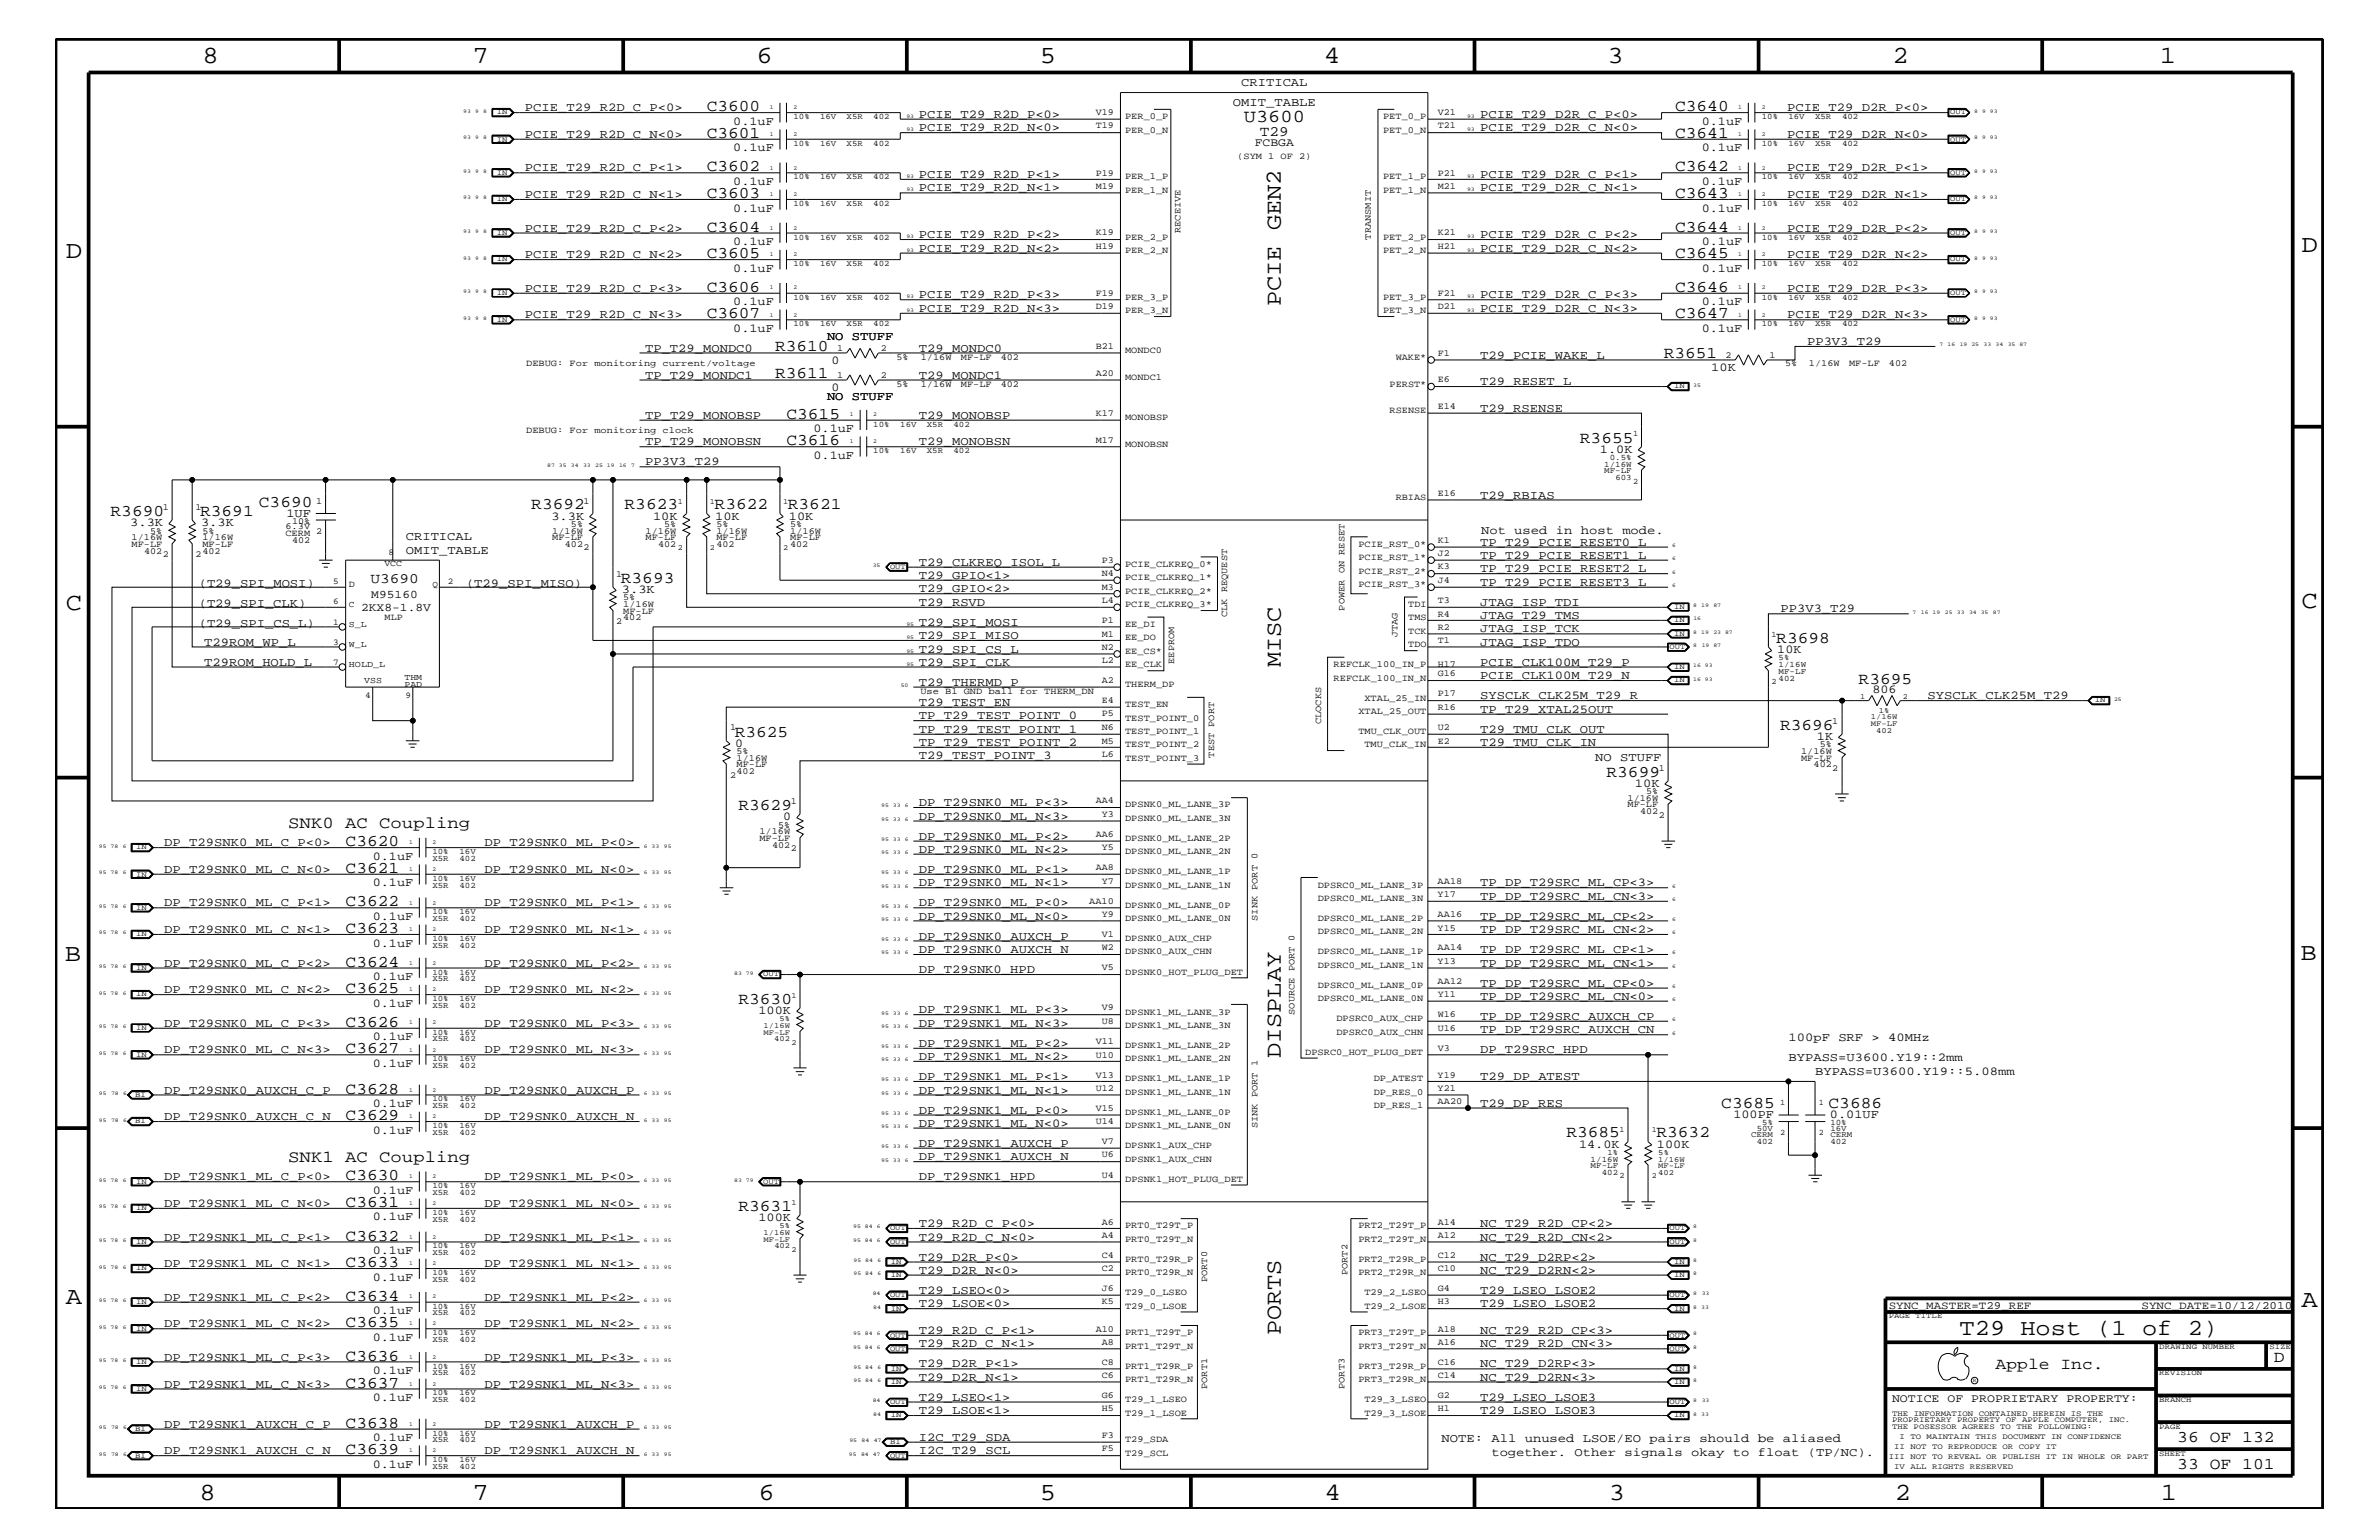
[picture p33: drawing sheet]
<svg xmlns="http://www.w3.org/2000/svg" width="432mm" height="279mm" viewBox="0 0 432 279" stroke-linecap="round" stroke-linejoin="round" font-family="sans-serif">
<defs><g id="words">
<g font-size="4.5">
<text x="36.7" y="11.5">8</text>
<text x="85.8" y="11.5">7</text>
<text x="137.3" y="11.5">6</text>
<text x="188.7" y="11.5">5</text>
<text x="240.3" y="11.5">4</text>
<text x="291.8" y="11.5">3</text>
<text x="343.5" y="11.5">2</text>
<text x="392" y="11.5">1</text>
<text x="11.9" y="46.8">D</text>
<text x="417.8" y="45.7">D</text>
<text x="11.9" y="110.6">C</text>
<text x="417.7" y="110.3">C</text>
<text x="11.8" y="174.3">B</text>
<text x="417.6" y="174.2">B</text>
<text x="11.9" y="236.7">A</text>
<text x="417.7" y="237.1">A</text>
<text x="36.2" y="272.1">8</text>
<text x="85.8" y="272.1">7</text>
<text x="137.7" y="272.1">6</text>
<text x="188.7" y="272.1">5</text>
<text x="240.4" y="272.1">4</text>
<text x="292" y="272.1">3</text>
<text x="343.9" y="272.1">2</text>
<text x="392.2" y="272.1">1</text>
</g>
<g font-size="4.1">
<text x="232.5" y="55.6" transform="rotate(-90 232.5 55.6)">PCIE GEN2</text>
<text x="232.5" y="121" transform="rotate(-90 232.5 121)">MISC</text>
<text x="232.5" y="192" transform="rotate(-90 232.5 192)">DISPLAY</text>
<text x="232.5" y="242.3" transform="rotate(-90 232.5 242.3)">PORTS</text>
<text x="355.7" y="242.3">T29 Host (1 of 2)</text>
</g>
<text font-size="3.3" x="225.8" y="22.2">U3600</text>
<g font-size="3">
<text x="128.3" y="20.2">C3600</text>
<text x="304" y="20.2">C3640</text>
<text x="128.3" y="25">C3601</text>
<text x="304" y="25">C3641</text>
<text x="128.3" y="31.1">C3602</text>
<text x="128.3" y="35.9">C3603</text>
<text x="304" y="31.1">C3642</text>
<text x="304" y="35.9">C3643</text>
<text x="128.3" y="42">C3604</text>
<text x="128.3" y="46.8">C3605</text>
<text x="304" y="46.8">C3645</text>
<text x="304" y="42">C3644</text>
<text x="128.3" y="52.9">C3606</text>
<text x="304" y="52.9">C3646</text>
<text x="128.3" y="57.8">C3607</text>
<text x="304" y="57.8">C3647</text>
<text x="140.7" y="63.7">R3610</text>
<text x="302" y="64.9">R3651</text>
<text x="140.7" y="68.5">R3611</text>
<text x="142.7" y="76">C3615</text>
<text x="142.7" y="80.8">C3616</text>
<text x="286.8" y="80.3">R3655</text>
<text x="20.1" y="93.7">R3690</text>
<text x="36.3" y="93.7">R3691</text>
<text x="47" y="92">C3690</text>
<text x="96.4" y="92.4">R3692</text>
<text x="113.4" y="92.4">R3623</text>
<text x="129.7" y="92.4">R3622</text>
<text x="143" y="92.4">R3621</text>
<text x="112.7" y="105.8">R3693</text>
<text x="322.4" y="116.7">R3698</text>
<text x="337.4" y="124.1">R3695</text>
<text x="133.3" y="133.6">R3625</text>
<text x="323.1" y="132.4">R3696</text>
<text x="291.6" y="140.9">R3699</text>
<text x="134" y="147">R3629</text>
<text x="52.3" y="150.1">SNK0 AC Coupling</text>
<text x="62.7" y="153.5">C3620</text>
<text x="62.7" y="158.4">C3621</text>
<text x="62.7" y="164.5">C3622</text>
<text x="62.7" y="169.3">C3623</text>
<text x="62.7" y="175.4">C3624</text>
<text x="62.7" y="180.2">C3625</text>
<text x="134" y="182.1">R3630</text>
<text x="62.7" y="191.1">C3627</text>
<text x="62.7" y="186.3">C3626</text>
<text x="62.7" y="203.2">C3629</text>
<text x="62.7" y="198.4">C3628</text>
<text x="312.4" y="201">C3685</text>
<text x="331.9" y="201">C3686</text>
<text x="284.3" y="206.4">R3685</text>
<text x="300.7" y="206.4">R3632</text>
<text x="52.3" y="210.8">SNK1 AC Coupling</text>
<text x="62.7" y="214.2">C3630</text>
<text x="62.7" y="219">C3631</text>
<text x="134" y="219.7">R3631</text>
<text x="62.7" y="225.1">C3632</text>
<text x="62.7" y="229.9">C3633</text>
<text x="62.7" y="236">C3634</text>
<text x="62.7" y="240.8">C3635</text>
<text x="62.7" y="246.9">C3636</text>
<text x="62.7" y="251.7">C3637</text>
<text x="362.2" y="248.4">Apple Inc.</text>
<text x="412.7" y="247.1">D</text>
<text x="62.7" y="259">C3638</text>
<text x="62.7" y="263.8">C3639</text>
<text x="395.2" y="261.6">36 OF 132</text>
<text x="395.2" y="266.6">33 OF 101</text>
</g>
<g font-size="2.6">
<text x="228.7" y="24.7">T29</text>
<text x="67.2" y="105.9">U3690</text>
</g>
<g font-size="2.2">
<text x="225.3" y="15.6">CRITICAL</text>
<text x="95.2" y="20.2">PCIE_T29_R2D_C_P&lt;0&gt;</text>
<text x="133.1" y="22.6">0.1uF</text>
<text x="166.8" y="23.8">PCIE_T29_R2D_N&lt;0&gt;</text>
<text x="166.8" y="21.4">PCIE_T29_R2D_P&lt;0&gt;</text>
<text x="223.8" y="19.2">OMIT_TABLE</text>
<text x="268.6" y="23.8">PCIE_T29_D2R_C_N&lt;0&gt;</text>
<text x="268.6" y="21.4">PCIE_T29_D2R_C_P&lt;0&gt;</text>
<text x="308.9" y="22.6">0.1uF</text>
<text x="324.4" y="20.2">PCIE_T29_D2R_P&lt;0&gt;</text>
<text x="95.2" y="25">PCIE_T29_R2D_C_N&lt;0&gt;</text>
<text x="133.1" y="27.5">0.1uF</text>
<text x="308.9" y="27.5">0.1uF</text>
<text x="324.4" y="25">PCIE_T29_D2R_N&lt;0&gt;</text>
<text x="95.2" y="31.1">PCIE_T29_R2D_C_P&lt;1&gt;</text>
<text x="95.2" y="35.9">PCIE_T29_R2D_C_N&lt;1&gt;</text>
<text x="133.1" y="33.6">0.1uF</text>
<text x="166.8" y="32.3">PCIE_T29_R2D_P&lt;1&gt;</text>
<text x="166.8" y="34.7">PCIE_T29_R2D_N&lt;1&gt;</text>
<text x="268.6" y="32.3">PCIE_T29_D2R_C_P&lt;1&gt;</text>
<text x="268.6" y="34.7">PCIE_T29_D2R_C_N&lt;1&gt;</text>
<text x="308.9" y="33.6">0.1uF</text>
<text x="324.4" y="35.9">PCIE_T29_D2R_N&lt;1&gt;</text>
<text x="324.4" y="31.1">PCIE_T29_D2R_P&lt;1&gt;</text>
<text x="133.1" y="38.4">0.1uF</text>
<text x="308.9" y="38.4">0.1uF</text>
<text x="95.2" y="42">PCIE_T29_R2D_C_P&lt;2&gt;</text>
<text x="95.2" y="46.8">PCIE_T29_R2D_C_N&lt;2&gt;</text>
<text x="133.1" y="44.4">0.1uF</text>
<text x="166.8" y="43.2">PCIE_T29_R2D_P&lt;2&gt;</text>
<text x="166.8" y="45.7">PCIE_T29_R2D_N&lt;2&gt;</text>
<text x="268.6" y="45.7">PCIE_T29_D2R_C_N&lt;2&gt;</text>
<text x="268.6" y="43.2">PCIE_T29_D2R_C_P&lt;2&gt;</text>
<text x="308.9" y="44.4">0.1uF</text>
<text x="324.4" y="46.8">PCIE_T29_D2R_N&lt;2&gt;</text>
<text x="324.4" y="42">PCIE_T29_D2R_P&lt;2&gt;</text>
<text x="95.2" y="52.9">PCIE_T29_R2D_C_P&lt;3&gt;</text>
<text x="133.1" y="49.3">0.1uF</text>
<text x="308.9" y="49.3">0.1uF</text>
<text x="324.4" y="52.9">PCIE_T29_D2R_P&lt;3&gt;</text>
<text x="95.2" y="57.8">PCIE_T29_R2D_C_N&lt;3&gt;</text>
<text x="133.1" y="55.3">0.1uF</text>
<text x="166.8" y="54.1">PCIE_T29_R2D_P&lt;3&gt;</text>
<text x="166.8" y="56.6">PCIE_T29_R2D_N&lt;3&gt;</text>
<text x="268.6" y="54.1">PCIE_T29_D2R_C_P&lt;3&gt;</text>
<text x="268.6" y="56.6">PCIE_T29_D2R_C_N&lt;3&gt;</text>
<text x="308.9" y="55.3">0.1uF</text>
<text x="324.4" y="57.8">PCIE_T29_D2R_N&lt;3&gt;</text>
<text x="117.1" y="63.9">TP_T29_MONDC0</text>
<text x="133.1" y="60.2">0.1uF</text>
<text x="150.1" y="61.7">NO STUFF</text>
<text x="150.9" y="66">0</text>
<text x="166.8" y="63.9">T29_MONDC0</text>
<text x="268.6" y="65.1">T29_PCIE_WAKE_L</text>
<text x="308.9" y="60.2">0.1uF</text>
<text x="328" y="62.6">PP3V3_T29</text>
<text x="117.1" y="68.7">TP_T29_MONDC1</text>
<text x="150.9" y="70.9">0</text>
<text x="166.8" y="68.7">T29_MONDC1</text>
<text x="268.6" y="69.9">T29_RESET_L</text>
<text x="310.6" y="67.3">10K</text>
<text x="117.1" y="76">TP_T29_MONOBSP</text>
<text x="150.1" y="72.6">NO STUFF</text>
<text x="166.8" y="76">T29_MONOBSP</text>
<text x="268.6" y="74.7">T29_RSENSE</text>
<text x="117.1" y="80.8">TP_T29_MONOBSN</text>
<text x="147.7" y="78.3">0.1uF</text>
<text x="147.7" y="83.3">0.1uF</text>
<text x="166.8" y="80.8">T29_MONOBSN</text>
<text x="290.4" y="82.2">1.0K</text>
<text x="117.1" y="84.4">PP3V3_T29</text>
<text x="23.6" y="95.4">3.3K</text>
<text x="36.5" y="95.4">3.3K</text>
<text x="52" y="93.8">1UF</text>
<text x="100.1" y="94.3">3.3K</text>
<text x="118.5" y="94.3">10K</text>
<text x="129.8" y="94.3">10K</text>
<text x="143.2" y="94.3">10K</text>
<text x="268.6" y="90.5">T29_RBIAS</text>
<text x="73.7" y="100.4">OMIT_TABLE</text>
<text x="73.7" y="98">CRITICAL</text>
<text x="268.6" y="101.4">TP_T29_PCIE_RESET1_L</text>
<text x="268.6" y="99">TP_T29_PCIE_RESET0_L</text>
<text x="268.8" y="96.8">Not used in host mode.</text>
<text x="36.1" y="106.5">(T29_SPI_MOSI)</text>
<text x="84.6" y="106.5">(T29_SPI_MISO)</text>
<text x="112.9" y="107.6">3.3K</text>
<text x="166.8" y="102.6">T29_CLKREQ_ISOL_L</text>
<text x="166.8" y="107.5">T29_GPIO&lt;2&gt;</text>
<text x="166.8" y="105">T29_GPIO&lt;1&gt;</text>
<text x="268.6" y="106.3">TP_T29_PCIE_RESET3_L</text>
<text x="268.6" y="103.8">TP_T29_PCIE_RESET2_L</text>
<text x="36.1" y="113.7">(T29_SPI_CS_L)</text>
<text x="36.1" y="110.2">(T29_SPI_CLK)</text>
<text x="166.8" y="113.6">T29_SPI_MOSI</text>
<text x="166.8" y="109.9">T29_RSVD</text>
<text x="268.6" y="112.3">JTAG_T29_TMS</text>
<text x="268.6" y="109.9">JTAG_ISP_TDI</text>
<text x="323.2" y="111.1">PP3V3_T29</text>
<text x="37.1" y="117.2">T29ROM_WP_L</text>
<text x="166.8" y="118.4">T29_SPI_CS_L</text>
<text x="166.8" y="115.9">T29_SPI_MISO</text>
<text x="268.6" y="117.2">JTAG_ISP_TDO</text>
<text x="268.6" y="114.8">JTAG_ISP_TCK</text>
<text x="322.6" y="118.5">10K</text>
<text x="37.1" y="120.8">T29ROM_HOLD_L</text>
<text x="166.8" y="124.4">T29_THERMD_P</text>
<text x="166.8" y="120.8">T29_SPI_CLK</text>
<text x="268.6" y="120.8">PCIE_CLK100M_T29_P</text>
<text x="268.6" y="123.2">PCIE_CLK100M_T29_N</text>
<text x="339.9" y="125.8">806</text>
<text x="166.8" y="130.5">TP_T29_TEST_POINT_0</text>
<text x="166.8" y="128">T29_TEST_EN</text>
<text x="268.6" y="126.9">SYSCLK_CLK25M_T29_R</text>
<text x="268.6" y="129.3">TP_T29_XTAL25OUT</text>
<text x="349.8" y="126.9">SYSCLK_CLK25M_T29</text>
<text x="133.4" y="135.5">0</text>
<text x="166.8" y="133">TP_T29_TEST_POINT_1</text>
<text x="166.8" y="135.3">TP_T29_TEST_POINT_2</text>
<text x="166.8" y="137.8">T29_TEST_POINT_3</text>
<text x="268.6" y="135.3">T29_TMU_CLK_IN</text>
<text x="268.6" y="133">T29_TMU_CLK_OUT</text>
<text x="329.8" y="134.2">1K</text>
<text x="289.6" y="138">NO STUFF</text>
<text x="296.8" y="142.8">10K</text>
<text x="142.2" y="148.8">0</text>
<text x="166.8" y="146.2">DP_T29SNK0_ML_P&lt;3&gt;</text>
<text x="166.8" y="148.7">DP_T29SNK0_ML_N&lt;3&gt;</text>
<text x="29.8" y="153.5">DP_T29SNK0_ML_C_P&lt;0&gt;</text>
<text x="67.6" y="156">0.1uF</text>
<text x="88" y="153.5">DP_T29SNK0_ML_P&lt;0&gt;</text>
<text x="166.8" y="152.3">DP_T29SNK0_ML_P&lt;2&gt;</text>
<text x="166.8" y="154.7">DP_T29SNK0_ML_N&lt;2&gt;</text>
<text x="29.8" y="158.4">DP_T29SNK0_ML_C_N&lt;0&gt;</text>
<text x="67.6" y="160.8">0.1uF</text>
<text x="88" y="158.4">DP_T29SNK0_ML_N&lt;0&gt;</text>
<text x="166.8" y="160.8">DP_T29SNK0_ML_N&lt;1&gt;</text>
<text x="166.8" y="158.4">DP_T29SNK0_ML_P&lt;1&gt;</text>
<text x="268.6" y="160.8">TP_DP_T29SRC_ML_CP&lt;3&gt;</text>
<text x="29.8" y="164.5">DP_T29SNK0_ML_C_P&lt;1&gt;</text>
<text x="67.6" y="166.9">0.1uF</text>
<text x="88" y="164.5">DP_T29SNK0_ML_P&lt;1&gt;</text>
<text x="166.8" y="166.9">DP_T29SNK0_ML_N&lt;0&gt;</text>
<text x="166.8" y="164.5">DP_T29SNK0_ML_P&lt;0&gt;</text>
<text x="268.6" y="166.9">TP_DP_T29SRC_ML_CP&lt;2&gt;</text>
<text x="268.6" y="163.3">TP_DP_T29SRC_ML_CN&lt;3&gt;</text>
<text x="29.8" y="169.3">DP_T29SNK0_ML_C_N&lt;1&gt;</text>
<text x="67.6" y="171.7">0.1uF</text>
<text x="88" y="169.3">DP_T29SNK0_ML_N&lt;1&gt;</text>
<text x="166.8" y="172.9">DP_T29SNK0_AUXCH_N</text>
<text x="166.8" y="170.5">DP_T29SNK0_AUXCH_P</text>
<text x="268.6" y="172.9">TP_DP_T29SRC_ML_CP&lt;1&gt;</text>
<text x="268.6" y="169.3">TP_DP_T29SRC_ML_CN&lt;2&gt;</text>
<text x="29.8" y="175.4">DP_T29SNK0_ML_C_P&lt;2&gt;</text>
<text x="67.6" y="177.7">0.1uF</text>
<text x="88" y="175.4">DP_T29SNK0_ML_P&lt;2&gt;</text>
<text x="166.8" y="176.6">DP_T29SNK0_HPD</text>
<text x="268.6" y="179">TP_DP_T29SRC_ML_CP&lt;0&gt;</text>
<text x="268.6" y="175.4">TP_DP_T29SRC_ML_CN&lt;1&gt;</text>
<text x="29.8" y="180.2">DP_T29SNK0_ML_C_N&lt;2&gt;</text>
<text x="67.6" y="182.7">0.1uF</text>
<text x="88" y="180.2">DP_T29SNK0_ML_N&lt;2&gt;</text>
<text x="137.7" y="184">100K</text>
<text x="166.8" y="183.8">DP_T29SNK1_ML_P&lt;3&gt;</text>
<text x="268.6" y="185">TP_DP_T29SRC_AUXCH_CP</text>
<text x="268.6" y="181.4">TP_DP_T29SRC_ML_CN&lt;0&gt;</text>
<text x="29.8" y="191.1">DP_T29SNK0_ML_C_N&lt;3&gt;</text>
<text x="29.8" y="186.3">DP_T29SNK0_ML_C_P&lt;3&gt;</text>
<text x="67.6" y="188.7">0.1uF</text>
<text x="88" y="191.1">DP_T29SNK0_ML_N&lt;3&gt;</text>
<text x="88" y="186.3">DP_T29SNK0_ML_P&lt;3&gt;</text>
<text x="166.8" y="189.9">DP_T29SNK1_ML_P&lt;2&gt;</text>
<text x="166.8" y="186.3">DP_T29SNK1_ML_N&lt;3&gt;</text>
<text x="268.6" y="187.5">TP_DP_T29SRC_AUXCH_CN</text>
<text x="268.6" y="191.1">DP_T29SRC_HPD</text>
<text x="324.6" y="188.9">100pF SRF &gt; 40MHz</text>
<text x="67.6" y="193.6">0.1uF</text>
<text x="166.8" y="195.9">DP_T29SNK1_ML_P&lt;1&gt;</text>
<text x="166.8" y="192.3">DP_T29SNK1_ML_N&lt;2&gt;</text>
<text x="268.6" y="195.9">T29_DP_ATEST</text>
<text x="324.6" y="192.6">BYPASS=U3600.Y19::2mm</text>
<text x="329.4" y="195">BYPASS=U3600.Y19::5.08mm</text>
<text x="29.8" y="203.2">DP_T29SNK0_AUXCH_C_N</text>
<text x="29.8" y="198.4">DP_T29SNK0_AUXCH_C_P</text>
<text x="67.6" y="200.9">0.1uF</text>
<text x="88" y="203.2">DP_T29SNK0_AUXCH_N</text>
<text x="88" y="198.4">DP_T29SNK0_AUXCH_P</text>
<text x="166.8" y="202">DP_T29SNK1_ML_P&lt;0&gt;</text>
<text x="166.8" y="198.4">DP_T29SNK1_ML_N&lt;1&gt;</text>
<text x="268.6" y="200.9">T29_DP_RES</text>
<text x="314.6" y="202.9">100PF</text>
<text x="332.1" y="202.9">0.01UF</text>
<text x="67.6" y="205.7">0.1uF</text>
<text x="166.8" y="204.4">DP_T29SNK1_ML_N&lt;0&gt;</text>
<text x="166.8" y="208.1">DP_T29SNK1_AUXCH_P</text>
<text x="286.6" y="208.2">14.0K</text>
<text x="300.7" y="208.2">100K</text>
<text x="29.8" y="214.2">DP_T29SNK1_ML_C_P&lt;0&gt;</text>
<text x="88" y="214.2">DP_T29SNK1_ML_P&lt;0&gt;</text>
<text x="166.8" y="210.5">DP_T29SNK1_AUXCH_N</text>
<text x="166.8" y="214.2">DP_T29SNK1_HPD</text>
<text x="29.8" y="219">DP_T29SNK1_ML_C_N&lt;0&gt;</text>
<text x="67.6" y="216.6">0.1uF</text>
<text x="67.6" y="221.4">0.1uF</text>
<text x="88" y="219">DP_T29SNK1_ML_N&lt;0&gt;</text>
<text x="137.7" y="221.5">100K</text>
<text x="29.8" y="225.1">DP_T29SNK1_ML_C_P&lt;1&gt;</text>
<text x="67.6" y="227.5">0.1uF</text>
<text x="88" y="225.1">DP_T29SNK1_ML_P&lt;1&gt;</text>
<text x="166.8" y="222.6">T29_R2D_C_P&lt;0&gt;</text>
<text x="166.8" y="225.1">T29_R2D_C_N&lt;0&gt;</text>
<text x="268.6" y="222.6">NC_T29_R2D_CP&lt;2&gt;</text>
<text x="268.6" y="225.1">NC_T29_R2D_CN&lt;2&gt;</text>
<text x="29.8" y="229.9">DP_T29SNK1_ML_C_N&lt;1&gt;</text>
<text x="67.6" y="232.4">0.1uF</text>
<text x="88" y="229.9">DP_T29SNK1_ML_N&lt;1&gt;</text>
<text x="166.8" y="228.7">T29_D2R_P&lt;0&gt;</text>
<text x="166.8" y="231.1">T29_D2R_N&lt;0&gt;</text>
<text x="268.6" y="228.7">NC_T29_D2RP&lt;2&gt;</text>
<text x="268.6" y="231.1">NC_T29_D2RN&lt;2&gt;</text>
<text x="29.8" y="236">DP_T29SNK1_ML_C_P&lt;2&gt;</text>
<text x="67.6" y="238.4">0.1uF</text>
<text x="88" y="236">DP_T29SNK1_ML_P&lt;2&gt;</text>
<text x="166.8" y="234.7">T29_LSEO&lt;0&gt;</text>
<text x="166.8" y="237.2">T29_LSOE&lt;0&gt;</text>
<text x="268.6" y="234.7">T29_LSEO_LSOE2</text>
<text x="268.6" y="237.2">T29_LSEO_LSOE2</text>
<text x="29.8" y="240.8">DP_T29SNK1_ML_C_N&lt;2&gt;</text>
<text x="67.6" y="243.3">0.1uF</text>
<text x="88" y="240.8">DP_T29SNK1_ML_N&lt;2&gt;</text>
<text x="166.8" y="242">T29_R2D_C_P&lt;1&gt;</text>
<text x="166.8" y="244.5">T29_R2D_C_N&lt;1&gt;</text>
<text x="268.6" y="242">NC_T29_R2D_CP&lt;3&gt;</text>
<text x="268.6" y="244.5">NC_T29_R2D_CN&lt;3&gt;</text>
<text x="29.8" y="251.7">DP_T29SNK1_ML_C_N&lt;3&gt;</text>
<text x="29.8" y="246.9">DP_T29SNK1_ML_C_P&lt;3&gt;</text>
<text x="67.6" y="249.3">0.1uF</text>
<text x="88" y="246.9">DP_T29SNK1_ML_P&lt;3&gt;</text>
<text x="88" y="251.7">DP_T29SNK1_ML_N&lt;3&gt;</text>
<text x="166.8" y="248.1">T29_D2R_P&lt;1&gt;</text>
<text x="166.8" y="250.6">T29_D2R_N&lt;1&gt;</text>
<text x="268.6" y="248.1">NC_T29_D2RP&lt;3&gt;</text>
<text x="268.6" y="250.6">NC_T29_D2RN&lt;3&gt;</text>
<text x="67.6" y="254.2">0.1uF</text>
<text x="166.8" y="256.6">T29_LSOE&lt;1&gt;</text>
<text x="166.8" y="254.2">T29_LSEO&lt;1&gt;</text>
<text x="268.6" y="256.6">T29_LSEO_LSOE3</text>
<text x="268.6" y="254.2">T29_LSEO_LSOE3</text>
<text x="29.8" y="263.8">DP_T29SNK1_AUXCH_C_N</text>
<text x="29.8" y="259">DP_T29SNK1_AUXCH_C_P</text>
<text x="67.6" y="261.4">0.1uF</text>
<text x="88" y="263.8">DP_T29SNK1_AUXCH_N</text>
<text x="88" y="259">DP_T29SNK1_AUXCH_P</text>
<text x="166.8" y="261.4">I2C_T29_SDA</text>
<text x="166.8" y="263.8">I2C_T29_SCL</text>
<text x="261.6" y="261.6">NOTE: All unused LSOE/EO pairs should be aliased</text>
<text x="67.6" y="266.3">0.1uF</text>
<text x="270.7" y="264.1">together. Other signals okay to float (TP/NC).</text>
</g>
<g font-size="2.1">
<text x="227.8" y="26.5">FCBGA</text>
<text x="65.5" y="110.8">2KX8-1.8V</text>
<text x="67.4" y="108.6">M95160</text>
<text x="343.4" y="254.4">NOTICE OF PROPRIETARY PROPERTY:</text>
</g>
<g font-size="2">
<text x="342.8" y="237.4">SYNC_MASTER=T29_REF</text>
<text x="388.7" y="237.4">SYNC_DATE=10/12/2010</text>
</g>
<g font-size="1.7">
<text x="198.9" y="23.3">T19</text>
<text x="198.9" y="20.9">V19</text>
<text x="204.2" y="21.6">PER_0_P</text>
<text x="251" y="21.6">PET_0_P</text>
<text x="260.9" y="23.3">T21</text>
<text x="260.9" y="20.9">V21</text>
<text x="204.2" y="24.1">PER_0_N</text>
<text x="224.6" y="28.9">(SYM 1 OF 2)</text>
<text x="251" y="24.1">PET_0_N</text>
<text x="198.9" y="34.2">M19</text>
<text x="198.9" y="31.9">P19</text>
<text x="204.2" y="32.5">PER_1_P</text>
<text x="204.2" y="35">PER_1_N</text>
<text x="251" y="32.5">PET_1_P</text>
<text x="251" y="35">PET_1_N</text>
<text x="260.9" y="34.2">M21</text>
<text x="260.9" y="31.9">P21</text>
<text x="198.9" y="45.2">H19</text>
<text x="198.9" y="42.7">K19</text>
<text x="204.2" y="43.5">PER_2_P</text>
<text x="204.2" y="45.9">PER_2_N</text>
<text x="214.3" y="42.3" transform="rotate(-90 214.3 42.3)">RECEIVE</text>
<text x="248.8" y="43.5" transform="rotate(-90 248.8 43.5)">TRANSMIT</text>
<text x="251" y="45.9">PET_2_N</text>
<text x="251" y="43.5">PET_2_P</text>
<text x="260.9" y="45.2">H21</text>
<text x="260.9" y="42.7">K21</text>
<text x="198.9" y="53.6">F19</text>
<text x="260.9" y="53.6">F21</text>
<text x="198.9" y="56.1">D19</text>
<text x="204.2" y="54.4">PER_3_P</text>
<text x="204.2" y="56.8">PER_3_N</text>
<text x="251" y="54.4">PET_3_P</text>
<text x="251" y="56.8">PET_3_N</text>
<text x="260.9" y="56.1">D21</text>
<text x="152" y="63.7">1</text>
<text x="159.9" y="63.7">2</text>
<text x="162.7" y="65.3">5%</text>
<text x="167.1" y="65.3">1/16W</text>
<text x="174.4" y="65.3">MF-LF</text>
<text x="181.7" y="65.3">402</text>
<text x="198.9" y="63.4">B21</text>
<text x="204.2" y="64">MONDC0</text>
<text x="253.3" y="65.3">WAKE*</text>
<text x="260.9" y="64.5">F1</text>
<text x="313.2" y="64.9">2</text>
<text x="321.1" y="64.9">1</text>
<text x="95.5" y="66.5">DEBUG: For monitoring current/voltage</text>
<text x="152" y="68.5">1</text>
<text x="159.9" y="68.5">2</text>
<text x="162.7" y="70.1">5%</text>
<text x="167.1" y="70.1">1/16W</text>
<text x="174.4" y="70.1">MF-LF</text>
<text x="181.7" y="70.1">402</text>
<text x="198.9" y="68.2">A20</text>
<text x="204.2" y="68.9">MONDC1</text>
<text x="252.2" y="70.1">PERST*</text>
<text x="260.9" y="69.4">E6</text>
<text x="324" y="66.5">5%</text>
<text x="328.3" y="66.5">1/16W</text>
<text x="335.6" y="66.5">MF-LF</text>
<text x="342.9" y="66.5">402</text>
<text x="198.9" y="75.5">K17</text>
<text x="204.2" y="76.2">MONOBSP</text>
<text x="252.2" y="75">RSENSE</text>
<text x="260.9" y="74.3">E14</text>
<text x="95.5" y="78.6">DEBUG: For monitoring clock</text>
<text x="198.9" y="80.3">M17</text>
<text x="204.2" y="81.1">MONOBSN</text>
<text x="29.5" y="92.6">1</text>
<text x="35.5" y="92.6">1</text>
<text x="53" y="95">10%</text>
<text x="57.4" y="91.4">1</text>
<text x="103.6" y="95.6">5%</text>
<text x="105.9" y="91.4">1</text>
<text x="120.6" y="95.6">5%</text>
<text x="130" y="95.6">5%</text>
<text x="143.4" y="95.6">5%</text>
<text x="253.3" y="90.7">RBIAS</text>
<text x="260.9" y="90">E16</text>
<text x="23.9" y="98">1/16W</text>
<text x="23.9" y="99.3">MF-LF</text>
<text x="26.2" y="100.4">402</text>
<text x="27.3" y="96.8">5%</text>
<text x="29.5" y="101">2</text>
<text x="35.5" y="101">2</text>
<text x="36.7" y="99.3">MF-LF</text>
<text x="36.7" y="98">1/16W</text>
<text x="36.7" y="100.4">402</text>
<text x="36.7" y="96.8">5%</text>
<text x="51.8" y="97.3">CERM</text>
<text x="51.8" y="96">6.3V</text>
<text x="53" y="98.5">402</text>
<text x="57.4" y="96.8">2</text>
<text x="100.2" y="96.8">1/16W</text>
<text x="100.2" y="98">MF-LF</text>
<text x="102.5" y="99.3">402</text>
<text x="105.9" y="99.9">2</text>
<text x="117.2" y="96.8">1/16W</text>
<text x="117.2" y="98">MF-LF</text>
<text x="119.5" y="99.3">402</text>
<text x="130" y="99.3">402</text>
<text x="130" y="98">MF-LF</text>
<text x="130" y="96.8">1/16W</text>
<text x="143.4" y="99.3">402</text>
<text x="143.4" y="96.8">1/16W</text>
<text x="143.4" y="98">MF-LF</text>
<text x="246.5" y="101.6">PCIE_RST_1*</text>
<text x="246.5" y="99.3">PCIE_RST_0*</text>
<text x="260.9" y="98.5">K1</text>
<text x="260.9" y="101">J2</text>
<text x="63.3" y="106.5">D</text>
<text x="111.8" y="104.7">1</text>
<text x="200" y="102.1">P3</text>
<text x="200" y="104.6">N4</text>
<text x="200" y="107">M3</text>
<text x="204.2" y="107.7">PCIE_CLKREQ_2*</text>
<text x="204.2" y="105.3">PCIE_CLKREQ_1*</text>
<text x="204.2" y="102.9">PCIE_CLKREQ_0*</text>
<text x="246.5" y="106.5">PCIE_RST_3*</text>
<text x="246.5" y="104.1">PCIE_RST_2*</text>
<text x="260.9" y="103.3">K3</text>
<text x="260.9" y="105.8">J4</text>
<text x="69.8" y="112.5">MLP</text>
<text x="111.8" y="113.1">2</text>
<text x="113.1" y="110.2">1/16W</text>
<text x="113.1" y="111.4">MF-LF</text>
<text x="113.1" y="112.6">402</text>
<text x="113.1" y="108.9">5%</text>
<text x="200" y="113.1">P1</text>
<text x="200" y="109.4">L4</text>
<text x="204.2" y="110.2">PCIE_CLKREQ_3*</text>
<text x="204.2" y="113.7">EE_DI</text>
<text x="222.8" y="112" transform="rotate(-90 222.8 112)">CLK REQUEST</text>
<text x="244" y="110.8" transform="rotate(-90 244 110.8)">POWER ON RESET</text>
<text x="255.6" y="112.6">TMS</text>
<text x="255.6" y="110.2">TDI</text>
<text x="260.9" y="109.4">T3</text>
<text x="260.9" y="111.9">R4</text>
<text x="200" y="117.9">N2</text>
<text x="200" y="115.5">M1</text>
<text x="204.2" y="118.6">EE_CS*</text>
<text x="204.2" y="116.2">EE_DO</text>
<text x="253.7" y="115.6" transform="rotate(-90 253.7 115.6)">JTAG</text>
<text x="255.6" y="117.4">TDO</text>
<text x="255.6" y="115">TCK</text>
<text x="260.9" y="114.2">R2</text>
<text x="260.9" y="116.7">T1</text>
<text x="167" y="125.9">Use B1 GND ball for THERM_DN</text>
<text x="200" y="120.3">L2</text>
<text x="200" y="124">A2</text>
<text x="204.2" y="124.7">THERM_DP</text>
<text x="204.2" y="121">EE_CLK</text>
<text x="213.1" y="120.4" transform="rotate(-90 213.1 120.4)">EEPROM</text>
<text x="242.1" y="121">REFCLK_100_IN_P</text>
<text x="242.1" y="123.5">REFCLK_100_IN_N</text>
<text x="260.9" y="122.7">G16</text>
<text x="260.9" y="120.9">H17</text>
<text x="200" y="127.6">E4</text>
<text x="200" y="130">P5</text>
<text x="204.2" y="130.8">TEST_POINT_0</text>
<text x="204.2" y="128.3">TEST_EN</text>
<text x="239.8" y="131.3" transform="rotate(-90 239.8 131.3)">CLOCKS</text>
<text x="246.5" y="129.6">XTAL_25_OUT</text>
<text x="247.7" y="127.1">XTAL_25_IN</text>
<text x="260.9" y="126.4">P17</text>
<text x="260.9" y="128.8">R16</text>
<text x="332.6" y="131.3">1</text>
<text x="132.5" y="132.5">1</text>
<text x="133.7" y="136.8">5%</text>
<text x="200" y="132.4">N6</text>
<text x="200" y="134.9">M5</text>
<text x="200" y="137.3">L6</text>
<text x="204.2" y="135.6">TEST_POINT_2</text>
<text x="204.2" y="133.2">TEST_POINT_1</text>
<text x="220.4" y="137.4" transform="rotate(-90 220.4 137.4)">TEST PORT</text>
<text x="246.5" y="133.2">TMU_CLK_OUT</text>
<text x="247.7" y="135.6">TMU_CLK_IN</text>
<text x="260.9" y="134.9">E2</text>
<text x="260.9" y="132.4">U2</text>
<text x="326.9" y="136.8">1/16W</text>
<text x="330.3" y="135.6">5%</text>
<text x="132.5" y="141.1">2</text>
<text x="133.7" y="140.4">402</text>
<text x="133.7" y="139.2">MF-LF</text>
<text x="133.7" y="138">1/16W</text>
<text x="204.2" y="138">TEST_POINT_3</text>
<text x="301.1" y="139.8">1</text>
<text x="326.9" y="138">MF-LF</text>
<text x="329.2" y="139.2">402</text>
<text x="332.6" y="139.8">2</text>
<text x="143.5" y="145.9">1</text>
<text x="198.9" y="145.7">AA4</text>
<text x="200" y="148.2">Y3</text>
<text x="204.2" y="146.5">DPSNK0_ML_LANE_3P</text>
<text x="204.2" y="149">DPSNK0_ML_LANE_3N</text>
<text x="295.4" y="146.5">MF-LF</text>
<text x="295.4" y="145.3">1/16W</text>
<text x="297.7" y="147.7">402</text>
<text x="298.8" y="144">5%</text>
<text x="301.1" y="148.4">2</text>
<text x="137.8" y="152.6">MF-LF</text>
<text x="137.8" y="151.3">1/16W</text>
<text x="140.1" y="153.8">402</text>
<text x="141.2" y="150.1">5%</text>
<text x="143.5" y="154.4">2</text>
<text x="198.9" y="151.8">AA6</text>
<text x="200" y="154.3">Y5</text>
<text x="204.2" y="152.6">DPSNK0_ML_LANE_2P</text>
<text x="204.2" y="155">DPSNK0_ML_LANE_2N</text>
<text x="198.9" y="157.9">AA8</text>
<text x="200" y="160.3">Y7</text>
<text x="204.2" y="161.1">DPSNK0_ML_LANE_1N</text>
<text x="204.2" y="158.6">DPSNK0_ML_LANE_1P</text>
<text x="239.2" y="161.1">DPSRC0_ML_LANE_3P</text>
<text x="260.9" y="160.3">AA18</text>
<text x="197.7" y="163.9">AA10</text>
<text x="200" y="166.4">Y9</text>
<text x="204.2" y="167.1">DPSNK0_ML_LANE_0N</text>
<text x="204.2" y="164.7">DPSNK0_ML_LANE_0P</text>
<text x="228.3" y="167.1" transform="rotate(-90 228.3 167.1)">SINK PORT 0</text>
<text x="239.2" y="167.1">DPSRC0_ML_LANE_2P</text>
<text x="239.2" y="163.5">DPSRC0_ML_LANE_3N</text>
<text x="260.9" y="162.8">Y17</text>
<text x="260.9" y="166.4">AA16</text>
<text x="200" y="172.4">W2</text>
<text x="200" y="170">V1</text>
<text x="204.2" y="173.2">DPSNK0_AUX_CHN</text>
<text x="204.2" y="170.7">DPSNK0_AUX_CHP</text>
<text x="239.2" y="173.2">DPSRC0_ML_LANE_1P</text>
<text x="239.2" y="169.5">DPSRC0_ML_LANE_2N</text>
<text x="260.9" y="168.9">Y15</text>
<text x="260.9" y="172.4">AA14</text>
<text x="200" y="176.1">V5</text>
<text x="204.2" y="176.8">DPSNK0_HOT_PLUG_DET</text>
<text x="239.2" y="179.3">DPSRC0_ML_LANE_0P</text>
<text x="239.2" y="175.6">DPSRC0_ML_LANE_1N</text>
<text x="260.9" y="174.9">Y13</text>
<text x="260.9" y="178.5">AA12</text>
<text x="200" y="185.8">U8</text>
<text x="200" y="183.3">V9</text>
<text x="204.2" y="184.1">DPSNK1_ML_LANE_3P</text>
<text x="234.9" y="184.1" transform="rotate(-90 234.9 184.1)">SOURCE PORT 0</text>
<text x="239.2" y="181.6">DPSRC0_ML_LANE_0N</text>
<text x="242.6" y="185.3">DPSRC0_AUX_CHP</text>
<text x="260.9" y="184.6">W16</text>
<text x="260.9" y="181">Y11</text>
<text x="198.9" y="191.9">U10</text>
<text x="198.9" y="189.4">V11</text>
<text x="204.2" y="190.2">DPSNK1_ML_LANE_2P</text>
<text x="204.2" y="186.5">DPSNK1_ML_LANE_3N</text>
<text x="236.9" y="191.4">DPSRC0_HOT_PLUG_DET</text>
<text x="242.6" y="187.7">DPSRC0_AUX_CHN</text>
<text x="260.9" y="187">U16</text>
<text x="260.9" y="190.6">V3</text>
<text x="198.9" y="197.9">U12</text>
<text x="198.9" y="195.5">V13</text>
<text x="204.2" y="196.2">DPSNK1_ML_LANE_1P</text>
<text x="204.2" y="192.6">DPSNK1_ML_LANE_2N</text>
<text x="249.3" y="196.2">DP_ATEST</text>
<text x="260.9" y="195.5">Y19</text>
<text x="260.9" y="197.9">Y21</text>
<text x="198.9" y="204">U14</text>
<text x="198.9" y="201.5">V15</text>
<text x="204.2" y="202.3">DPSNK1_ML_LANE_0P</text>
<text x="204.2" y="198.7">DPSNK1_ML_LANE_1N</text>
<text x="249.3" y="201">DP_RES_1</text>
<text x="249.3" y="198.7">DP_RES_0</text>
<text x="260.9" y="200.3">AA20</text>
<text x="200" y="207.6">V7</text>
<text x="204.2" y="208.3">DPSNK1_AUX_CHP</text>
<text x="204.2" y="204.7">DPSNK1_ML_LANE_0N</text>
<text x="228.3" y="204.7" transform="rotate(-90 228.3 204.7)">SINK PORT 1</text>
<text x="200" y="210">U6</text>
<text x="200" y="213.6">U4</text>
<text x="204.2" y="214.4">DPSNK1_HOT_PLUG_DET</text>
<text x="204.2" y="210.8">DPSNK1_AUX_CHN</text>
<text x="200" y="224.6">A4</text>
<text x="200" y="222.2">A6</text>
<text x="204.2" y="225.3">PRT0_T29T_N</text>
<text x="204.2" y="222.9">PRT0_T29T_P</text>
<text x="246.5" y="222.9">PRT2_T29T_P</text>
<text x="246.5" y="225.3">PRT2_T29T_N</text>
<text x="260.9" y="224.6">A12</text>
<text x="260.9" y="222.2">A14</text>
<text x="200" y="230.7">C2</text>
<text x="200" y="228.2">C4</text>
<text x="204.2" y="229">PRT0_T29R_P</text>
<text x="204.2" y="231.3">PRT0_T29R_N</text>
<text x="219.1" y="232.6" transform="rotate(-90 219.1 232.6)">PORT0</text>
<text x="244.6" y="231.3" transform="rotate(-90 244.6 231.3)">PORT2</text>
<text x="246.5" y="229">PRT2_T29R_P</text>
<text x="246.5" y="231.3">PRT2_T29R_N</text>
<text x="260.9" y="230.7">C10</text>
<text x="260.9" y="228.2">C12</text>
<text x="200" y="234.3">J6</text>
<text x="200" y="236.7">K5</text>
<text x="204.2" y="235">T29_0_LSEO</text>
<text x="204.2" y="237.4">T29_0_LSOE</text>
<text x="247.7" y="235">T29_2_LSEO</text>
<text x="247.7" y="237.4">T29_2_LSOE</text>
<text x="260.9" y="234.3">G4</text>
<text x="260.9" y="236.7">H3</text>
<text x="198.9" y="241.6">A10</text>
<text x="200" y="244">A8</text>
<text x="204.2" y="242.3">PRT1_T29T_P</text>
<text x="204.2" y="244.7">PRT1_T29T_N</text>
<text x="246.5" y="242.3">PRT3_T29T_P</text>
<text x="246.5" y="244.7">PRT3_T29T_N</text>
<text x="260.9" y="244">A16</text>
<text x="260.9" y="241.6">A18</text>
<text x="200" y="250">C6</text>
<text x="200" y="247.6">C8</text>
<text x="204.2" y="248.4">PRT1_T29R_P</text>
<text x="204.2" y="250.7">PRT1_T29R_N</text>
<text x="219.1" y="252" transform="rotate(-90 219.1 252)">PORT1</text>
<text x="244" y="252" transform="rotate(-90 244 252)">PORT3</text>
<text x="246.5" y="248.4">PRT3_T29R_P</text>
<text x="246.5" y="250.7">PRT3_T29R_N</text>
<text x="260.9" y="250">C14</text>
<text x="260.9" y="247.6">C16</text>
<text x="200" y="253.7">G6</text>
<text x="200" y="256.1">H5</text>
<text x="204.2" y="254.4">T29_1_LSEO</text>
<text x="204.2" y="256.8">T29_1_LSOE</text>
<text x="247.7" y="254.4">T29_3_LSEO</text>
<text x="247.7" y="256.8">T29_3_LSOE</text>
<text x="260.9" y="253.7">G2</text>
<text x="260.9" y="256.1">H1</text>
<text x="200" y="263.3">F5</text>
<text x="200" y="261">F3</text>
<text x="204.2" y="261.6">T29_SDA</text>
<text x="204.2" y="264.1">T29_SCL</text>
</g>
<g font-size="1.6">
<text x="70.5" y="100.6">8</text>
<text x="60.5" y="106">5</text>
<text x="69.8" y="102.7">VCC</text>
<text x="78.5" y="106.5">Q</text>
<text x="81.3" y="106">2</text>
<text x="60.5" y="109.7">6</text>
<text x="60.5" y="113.3">1</text>
<text x="63.3" y="110.2">C</text>
<text x="63.3" y="113.8">S_L</text>
<text x="60.5" y="117">3</text>
<text x="63.3" y="117.5">W_L</text>
<text x="60.5" y="120.6">7</text>
<text x="63.3" y="121.1">HOLD_L</text>
<text x="66.1" y="124">VSS</text>
<text x="73.4" y="123.4">THM</text>
<text x="73.4" y="124.6">PAD</text>
<text x="66.3" y="126.7">4</text>
<text x="73.6" y="126.7">9</text>
</g>
<g font-size="1.5">
<text x="144" y="21.6">10%</text>
<text x="148.8" y="21.6">16V</text>
<text x="153.7" y="21.6">X5R</text>
<text x="158.5" y="21.6">402</text>
<text x="319.8" y="21.6">10%</text>
<text x="324.6" y="21.6">16V</text>
<text x="329.4" y="21.6">X5R</text>
<text x="334.4" y="21.6">402</text>
<text x="144" y="26.5">10%</text>
<text x="148.8" y="26.5">16V</text>
<text x="153.7" y="26.5">X5R</text>
<text x="158.5" y="26.5">402</text>
<text x="319.8" y="26.5">10%</text>
<text x="324.6" y="26.5">16V</text>
<text x="329.4" y="26.5">X5R</text>
<text x="334.4" y="26.5">402</text>
<text x="144" y="32.5">10%</text>
<text x="148.8" y="32.5">16V</text>
<text x="153.7" y="32.5">X5R</text>
<text x="158.5" y="32.5">402</text>
<text x="319.8" y="32.5">10%</text>
<text x="324.6" y="32.5">16V</text>
<text x="329.4" y="32.5">X5R</text>
<text x="334.4" y="32.5">402</text>
<text x="144" y="37.4">10%</text>
<text x="148.8" y="37.4">16V</text>
<text x="153.7" y="37.4">X5R</text>
<text x="158.5" y="37.4">402</text>
<text x="319.8" y="37.4">10%</text>
<text x="324.6" y="37.4">16V</text>
<text x="329.4" y="37.4">X5R</text>
<text x="334.4" y="37.4">402</text>
<text x="144" y="43.5">10%</text>
<text x="148.8" y="43.5">16V</text>
<text x="153.7" y="43.5">X5R</text>
<text x="158.5" y="43.5">402</text>
<text x="319.8" y="43.5">10%</text>
<text x="324.6" y="43.5">16V</text>
<text x="329.4" y="43.5">X5R</text>
<text x="334.4" y="43.5">402</text>
<text x="144" y="48.3">10%</text>
<text x="148.8" y="48.3">16V</text>
<text x="153.7" y="48.3">X5R</text>
<text x="158.5" y="48.3">402</text>
<text x="319.8" y="48.3">10%</text>
<text x="324.6" y="48.3">16V</text>
<text x="329.4" y="48.3">X5R</text>
<text x="334.4" y="48.3">402</text>
<text x="144" y="59.2">10%</text>
<text x="144" y="54.4">10%</text>
<text x="148.8" y="54.4">16V</text>
<text x="148.8" y="59.2">16V</text>
<text x="153.7" y="59.2">X5R</text>
<text x="153.7" y="54.4">X5R</text>
<text x="158.5" y="54.4">402</text>
<text x="158.5" y="59.2">402</text>
<text x="319.8" y="59.2">10%</text>
<text x="319.8" y="54.4">10%</text>
<text x="324.6" y="54.4">16V</text>
<text x="324.6" y="59.2">16V</text>
<text x="329.4" y="54.4">X5R</text>
<text x="329.4" y="59.2">X5R</text>
<text x="334.4" y="54.4">402</text>
<text x="334.4" y="59.2">402</text>
<text x="158.5" y="77.4">10%</text>
<text x="163.4" y="77.4">16V</text>
<text x="168.2" y="77.4">X5R</text>
<text x="173.1" y="77.4">402</text>
<text x="158.5" y="82.2">10%</text>
<text x="163.4" y="82.2">16V</text>
<text x="168.2" y="82.2">X5R</text>
<text x="173.1" y="82.2">402</text>
<text x="292.2" y="83.5">0.5%</text>
<text x="296.4" y="79.2">1</text>
<text x="291.2" y="84.7">1/16W</text>
<text x="291.2" y="85.9">MF-LF</text>
<text x="293.2" y="87.1">603</text>
<text x="296.4" y="87.7">2</text>
<text x="321.6" y="115.6">1</text>
<text x="322.8" y="119.8">5%</text>
<text x="321.6" y="124.1">2</text>
<text x="322.8" y="121">1/16W</text>
<text x="322.8" y="122.3">MF-LF</text>
<text x="322.8" y="123.5">402</text>
<text x="78.5" y="155">10%</text>
<text x="83.4" y="155">16V</text>
<text x="78.5" y="159.9">10%</text>
<text x="78.5" y="161.1">X5R</text>
<text x="78.5" y="156.2">X5R</text>
<text x="83.4" y="156.2">402</text>
<text x="83.4" y="161.1">402</text>
<text x="83.4" y="159.9">16V</text>
<text x="78.5" y="165.9">10%</text>
<text x="78.5" y="167.1">X5R</text>
<text x="83.4" y="167.1">402</text>
<text x="83.4" y="165.9">16V</text>
<text x="78.5" y="170.7">10%</text>
<text x="78.5" y="172">X5R</text>
<text x="83.4" y="170.7">16V</text>
<text x="83.4" y="172">402</text>
<text x="78.5" y="178">X5R</text>
<text x="78.5" y="176.8">10%</text>
<text x="83.4" y="176.8">16V</text>
<text x="83.4" y="178">402</text>
<text x="78.5" y="181.6">10%</text>
<text x="78.5" y="182.9">X5R</text>
<text x="83.4" y="181.6">16V</text>
<text x="83.4" y="182.9">402</text>
<text x="78.5" y="187.7">10%</text>
<text x="78.5" y="188.9">X5R</text>
<text x="83.4" y="187.7">16V</text>
<text x="83.4" y="188.9">402</text>
<text x="78.5" y="192.6">10%</text>
<text x="78.5" y="193.7">X5R</text>
<text x="83.4" y="193.7">402</text>
<text x="83.4" y="192.6">16V</text>
<text x="78.5" y="199.8">10%</text>
<text x="78.5" y="201">X5R</text>
<text x="83.4" y="201">402</text>
<text x="83.4" y="199.8">16V</text>
<text x="323.1" y="200.4">1</text>
<text x="330.1" y="200.4">1</text>
<text x="78.5" y="204.7">10%</text>
<text x="78.5" y="205.9">X5R</text>
<text x="83.4" y="205.9">402</text>
<text x="83.4" y="204.7">16V</text>
<text x="291.8" y="209.6">1%</text>
<text x="294" y="205.3">1</text>
<text x="317.8" y="206.4">CERM</text>
<text x="318.9" y="207.6">402</text>
<text x="318.9" y="205.2">50V</text>
<text x="319.9" y="204.1">5%</text>
<text x="323.1" y="205.9">2</text>
<text x="330.1" y="205.9">2</text>
<text x="332.2" y="206.4">CERM</text>
<text x="332.2" y="207.6">402</text>
<text x="332.2" y="205.2">16V</text>
<text x="332.2" y="204.1">10%</text>
<text x="78.5" y="215.6">10%</text>
<text x="83.4" y="215.6">16V</text>
<text x="288.7" y="210.8">1/16W</text>
<text x="288.7" y="211.9">MF-LF</text>
<text x="290.7" y="213.2">402</text>
<text x="294" y="213.8">2</text>
<text x="78.5" y="216.9">X5R</text>
<text x="78.5" y="220.4">10%</text>
<text x="78.5" y="221.7">X5R</text>
<text x="83.4" y="216.9">402</text>
<text x="83.4" y="221.7">402</text>
<text x="83.4" y="220.4">16V</text>
<text x="78.5" y="227.7">X5R</text>
<text x="78.5" y="226.5">10%</text>
<text x="83.4" y="226.5">16V</text>
<text x="83.4" y="227.7">402</text>
<text x="78.5" y="232.6">X5R</text>
<text x="78.5" y="231.3">10%</text>
<text x="83.4" y="232.6">402</text>
<text x="83.4" y="231.3">16V</text>
<text x="78.5" y="238.6">X5R</text>
<text x="78.5" y="237.4">10%</text>
<text x="83.4" y="238.6">402</text>
<text x="83.4" y="237.4">16V</text>
<text x="78.5" y="242.3">10%</text>
<text x="78.5" y="243.5">X5R</text>
<text x="83.4" y="243.5">402</text>
<text x="83.4" y="242.3">16V</text>
<text x="78.5" y="249.5">X5R</text>
<text x="78.5" y="248.4">10%</text>
<text x="83.4" y="249.5">402</text>
<text x="83.4" y="248.4">16V</text>
<text x="78.5" y="253.2">10%</text>
<text x="78.5" y="254.4">X5R</text>
<text x="83.4" y="254.4">402</text>
<text x="83.4" y="253.2">16V</text>
<text x="78.5" y="260.5">10%</text>
<text x="78.5" y="261.6">X5R</text>
<text x="83.4" y="261.6">402</text>
<text x="83.4" y="260.5">16V</text>
<text x="78.5" y="266.6">X5R</text>
<text x="78.5" y="265.3">10%</text>
<text x="83.4" y="266.6">402</text>
<text x="83.4" y="265.3">16V</text>
</g>
<g font-size="1.4">
<text x="90.2" y="20.8">IN</text>
<text x="354" y="20.8">OUT</text>
<text x="90.2" y="25.7">IN</text>
<text x="354" y="25.7">OUT</text>
<text x="90.2" y="31.7">IN</text>
<text x="354" y="31.7">OUT</text>
<text x="90.2" y="36.5">IN</text>
<text x="354" y="36.5">OUT</text>
<text x="90.2" y="42.6">IN</text>
<text x="90.2" y="47.4">IN</text>
<text x="354" y="42.6">OUT</text>
<text x="354" y="47.4">OUT</text>
<text x="90.2" y="53.5">IN</text>
<text x="354" y="53.5">OUT</text>
<text x="90.2" y="58.4">IN</text>
<text x="354" y="58.4">OUT</text>
<text x="303.9" y="70.5">IN</text>
<text x="123" y="91.4">1</text>
<text x="128.9" y="91.4">1</text>
<text x="142.2" y="91.4">1</text>
<text x="123" y="99.9">2</text>
<text x="128.9" y="99.9">2</text>
<text x="142.2" y="99.9">2</text>
<text x="161.5" y="103.2">OUT</text>
<text x="303.9" y="110.5">IN</text>
<text x="303.9" y="112.9">IN</text>
<text x="303" y="117.8">OUT</text>
<text x="303.9" y="115.3">IN</text>
<text x="303.9" y="121.4">IN</text>
<text x="303.9" y="123.8">IN</text>
<text x="337.7" y="126.8">1</text>
<text x="339.6" y="130.5">1/16W</text>
<text x="339.6" y="131.7">MF-LF</text>
<text x="341" y="129.3">1%</text>
<text x="345.4" y="126.8">2</text>
<text x="380.2" y="127.5">IN</text>
<text x="340.5" y="133">402</text>
<text x="24.7" y="154.1">IN</text>
<text x="24.7" y="159">IN</text>
<text x="24.7" y="165">IN</text>
<text x="24.7" y="169.9">IN</text>
<text x="24.7" y="176">IN</text>
<text x="138.5" y="177.2">OUT</text>
<text x="24.7" y="180.8">IN</text>
<text x="141.5" y="185.3">5%</text>
<text x="143.7" y="181">1</text>
<text x="24.7" y="191.7">IN</text>
<text x="24.7" y="186.9">IN</text>
<text x="138.6" y="187.7">MF-LF</text>
<text x="138.6" y="186.5">1/16W</text>
<text x="140.5" y="188.9">402</text>
<text x="143.7" y="189.5">2</text>
<text x="24.6" y="203.8">BI</text>
<text x="24.6" y="199">BI</text>
<text x="299.8" y="205.3">1</text>
<text x="301" y="209.6">5%</text>
<text x="24.7" y="214.7">IN</text>
<text x="138.5" y="214.7">OUT</text>
<text x="299.8" y="213.8">2</text>
<text x="301" y="211.9">MF-LF</text>
<text x="301" y="213.2">402</text>
<text x="301" y="210.8">1/16W</text>
<text x="24.7" y="219.6">IN</text>
<text x="143.7" y="218.6">1</text>
<text x="24.7" y="225.7">IN</text>
<text x="138.6" y="224.1">1/16W</text>
<text x="138.6" y="225.3">MF-LF</text>
<text x="140.5" y="226.5">402</text>
<text x="141.5" y="222.9">5%</text>
<text x="143.7" y="227.1">2</text>
<text x="161.5" y="225.7">OUT</text>
<text x="161.5" y="223.2">OUT</text>
<text x="303" y="223.2">OUT</text>
<text x="303" y="225.7">OUT</text>
<text x="24.7" y="230.5">IN</text>
<text x="161.7" y="231.8">IN</text>
<text x="161.7" y="229.3">IN</text>
<text x="303.9" y="231.8">IN</text>
<text x="303.9" y="229.3">IN</text>
<text x="24.7" y="236.6">IN</text>
<text x="161.5" y="235.4">OUT</text>
<text x="161.7" y="237.8">IN</text>
<text x="303" y="235.4">OUT</text>
<text x="303.9" y="237.8">IN</text>
<text x="342.8" y="239.2">PAGE TITLE</text>
<text x="24.7" y="241.4">IN</text>
<text x="161.5" y="242.7">OUT</text>
<text x="161.5" y="245.1">OUT</text>
<text x="303" y="242.7">OUT</text>
<text x="303" y="245.1">OUT</text>
<text x="391.9" y="244.7">DRAWING NUMBER</text>
<text x="411.9" y="244.7">SIZE</text>
<text x="24.7" y="247.5">IN</text>
<text x="161.7" y="248.7">IN</text>
<text x="161.7" y="251.1">IN</text>
<text x="303.9" y="248.7">IN</text>
<text x="303.9" y="251.1">IN</text>
<text x="391.9" y="249.5">REVISION</text>
<text x="24.7" y="252.3">IN</text>
<text x="161.5" y="254.8">OUT</text>
<text x="161.7" y="257.2">IN</text>
<text x="303" y="254.8">OUT</text>
<text x="303.9" y="257.2">IN</text>
<text x="343.4" y="256.8">THE INFORMATION CONTAINED HEREIN IS THE</text>
<text x="391.9" y="254.4">BRANCH</text>
<text x="24.6" y="259.6">BI</text>
<text x="161.5" y="262.1">BI</text>
<text x="343.4" y="259.3">THE POSESSOR AGREES TO THE FOLLOWING:</text>
<text x="343.4" y="258">PROPRIETARY PROPERTY OF APPLE COMPUTER, INC.</text>
<text x="343.8" y="262.9">II NOT TO REPRODUCE OR COPY IT</text>
<text x="344.8" y="261.1">I TO MAINTAIN THIS DOCUMENT IN CONFIDENCE</text>
<text x="391.9" y="259.3">PAGE</text>
<text x="24.6" y="264.4">BI</text>
<text x="161.5" y="264.4">OUT</text>
<text x="342.8" y="264.7">III NOT TO REVEAL OR PUBLISH IT IN WHOLE OR PART</text>
<text x="343.8" y="266.6">IV ALL RIGHTS RESERVED</text>
<text x="391.9" y="264.1">SHEET</text>
</g>
<g font-size="1.1">
<text x="139.7" y="19.8">1</text>
<text x="144" y="19.8">2</text>
<text x="315.5" y="19.8">1</text>
<text x="319.8" y="19.8">2</text>
<text x="139.7" y="24.7">1</text>
<text x="144" y="24.7">2</text>
<text x="315.5" y="24.7">1</text>
<text x="319.8" y="24.7">2</text>
<text x="139.7" y="30.8">1</text>
<text x="139.7" y="35.6">1</text>
<text x="144" y="30.8">2</text>
<text x="144" y="35.6">2</text>
<text x="315.5" y="30.8">1</text>
<text x="315.5" y="35.6">1</text>
<text x="319.8" y="30.8">2</text>
<text x="319.8" y="35.6">2</text>
<text x="139.7" y="41.7">1</text>
<text x="144" y="41.7">2</text>
<text x="315.5" y="41.7">1</text>
<text x="319.8" y="41.7">2</text>
<text x="139.7" y="46.5">1</text>
<text x="144" y="46.5">2</text>
<text x="315.5" y="46.5">1</text>
<text x="319.8" y="46.5">2</text>
<text x="139.7" y="52.5">1</text>
<text x="144" y="52.5">2</text>
<text x="315.5" y="52.5">1</text>
<text x="319.8" y="52.5">2</text>
<text x="139.7" y="57.4">1</text>
<text x="144" y="57.4">2</text>
<text x="315.5" y="57.4">1</text>
<text x="319.8" y="57.4">2</text>
<text x="154.3" y="75.6">1</text>
<text x="158.5" y="75.6">2</text>
<text x="154.3" y="80.5">1</text>
<text x="158.5" y="80.5">2</text>
<text x="74.3" y="153.2">1</text>
<text x="78.5" y="153.2">2</text>
<text x="74.3" y="158">1</text>
<text x="78.5" y="158">2</text>
<text x="74.3" y="164.1">1</text>
<text x="78.5" y="164.1">2</text>
<text x="74.3" y="168.9">1</text>
<text x="78.5" y="168.9">2</text>
<text x="74.3" y="179.9">1</text>
<text x="74.3" y="175">1</text>
<text x="78.5" y="179.9">2</text>
<text x="78.5" y="175">2</text>
<text x="74.3" y="185.9">1</text>
<text x="78.5" y="185.9">2</text>
<text x="74.3" y="190.8">1</text>
<text x="78.5" y="190.8">2</text>
<text x="74.3" y="202.9">1</text>
<text x="74.3" y="198.1">1</text>
<text x="78.5" y="202.9">2</text>
<text x="78.5" y="198.1">2</text>
<text x="74.3" y="213.8">1</text>
<text x="78.5" y="213.8">2</text>
<text x="74.3" y="218.6">1</text>
<text x="78.5" y="218.6">2</text>
<text x="74.3" y="224.7">1</text>
<text x="78.5" y="224.7">2</text>
<text x="74.3" y="229.6">1</text>
<text x="78.5" y="229.6">2</text>
<text x="74.3" y="235.6">1</text>
<text x="78.5" y="235.6">2</text>
<text x="74.3" y="240.5">1</text>
<text x="78.5" y="240.5">2</text>
<text x="74.3" y="246.5">1</text>
<text x="74.3" y="251.4">1</text>
<text x="78.5" y="246.5">2</text>
<text x="78.5" y="251.4">2</text>
<text x="74.3" y="258.7">1</text>
<text x="74.3" y="263.5">1</text>
<text x="78.5" y="258.7">2</text>
<text x="78.5" y="263.5">2</text>
</g>
<g font-size="1">
<text x="84.1" y="20.4">93</text>
<text x="86.3" y="20.4">9</text>
<text x="87.7" y="20.4">8</text>
<text x="164.5" y="23.8">93</text>
<text x="164.5" y="21.4">93</text>
<text x="266.3" y="23.8">93</text>
<text x="266.3" y="21.4">93</text>
<text x="358.3" y="20.4">8</text>
<text x="359.8" y="20.4">9</text>
<text x="361.2" y="20.4">93</text>
<text x="84.1" y="25.3">93</text>
<text x="86.3" y="25.3">9</text>
<text x="87.7" y="25.3">8</text>
<text x="358.3" y="25.3">8</text>
<text x="359.8" y="25.3">9</text>
<text x="361.2" y="25.3">93</text>
<text x="84.1" y="31.4">93</text>
<text x="86.3" y="31.4">9</text>
<text x="87.7" y="31.4">8</text>
<text x="164.5" y="34.7">93</text>
<text x="164.5" y="32.3">93</text>
<text x="266.3" y="32.3">93</text>
<text x="266.3" y="34.7">93</text>
<text x="358.3" y="31.4">8</text>
<text x="359.8" y="31.4">9</text>
<text x="361.2" y="31.4">93</text>
<text x="84.1" y="36.2">93</text>
<text x="86.3" y="36.2">9</text>
<text x="87.7" y="36.2">8</text>
<text x="358.3" y="36.2">8</text>
<text x="359.8" y="36.2">9</text>
<text x="361.2" y="36.2">93</text>
<text x="84.1" y="42.3">93</text>
<text x="84.1" y="47.1">93</text>
<text x="86.3" y="42.3">9</text>
<text x="86.3" y="47.1">9</text>
<text x="87.7" y="42.3">8</text>
<text x="87.7" y="47.1">8</text>
<text x="164.5" y="43.2">93</text>
<text x="164.5" y="45.7">93</text>
<text x="266.3" y="45.7">93</text>
<text x="266.3" y="43.2">93</text>
<text x="358.3" y="42.3">8</text>
<text x="358.3" y="47.1">8</text>
<text x="359.8" y="42.3">9</text>
<text x="359.8" y="47.1">9</text>
<text x="361.2" y="42.3">93</text>
<text x="361.2" y="47.1">93</text>
<text x="84.1" y="53.2">93</text>
<text x="86.3" y="53.2">9</text>
<text x="87.7" y="53.2">8</text>
<text x="358.3" y="53.2">8</text>
<text x="359.8" y="53.2">9</text>
<text x="361.2" y="53.2">93</text>
<text x="84.1" y="58">93</text>
<text x="86.3" y="58">9</text>
<text x="87.7" y="58">8</text>
<text x="164.5" y="54.1">93</text>
<text x="164.5" y="56.6">93</text>
<text x="266.3" y="54.1">93</text>
<text x="266.3" y="56.6">93</text>
<text x="358.3" y="58">8</text>
<text x="359.8" y="58">9</text>
<text x="361.2" y="58">93</text>
<text x="352" y="62.9">7</text>
<text x="353.5" y="62.9">16</text>
<text x="355.7" y="62.9">19 25</text>
<text x="360" y="62.9">33</text>
<text x="362.2" y="62.9">34</text>
<text x="364.4" y="62.9">35 87</text>
<text x="307.3" y="70.1">35</text>
<text x="99.3" y="84.7">87 35</text>
<text x="103.6" y="84.7">34</text>
<text x="105.8" y="84.7">33</text>
<text x="108" y="84.7">25 19</text>
<text x="112.4" y="84.7">16</text>
<text x="114.6" y="84.7">7</text>
<text x="303.5" y="101.6">6</text>
<text x="303.5" y="99.3">6</text>
<text x="158.4" y="102.9">35</text>
<text x="303.5" y="106.5">6</text>
<text x="303.5" y="104.1">6</text>
<text x="164.5" y="113.6">95</text>
<text x="307.3" y="110.2">8</text>
<text x="307.4" y="112.6">16</text>
<text x="308.8" y="110.2">19</text>
<text x="311" y="110.2">87</text>
<text x="347.1" y="111.4">7</text>
<text x="348.7" y="111.4">16 19</text>
<text x="353" y="111.4">25</text>
<text x="355.2" y="111.4">33</text>
<text x="357.4" y="111.4">34 35</text>
<text x="361.7" y="111.4">87</text>
<text x="164.5" y="118.4">95</text>
<text x="164.5" y="115.9">95</text>
<text x="307.3" y="115">8</text>
<text x="307.3" y="117.4">8</text>
<text x="308.8" y="115">19</text>
<text x="308.9" y="117.4">19 87</text>
<text x="311" y="115">23 87</text>
<text x="163.5" y="124.7">50</text>
<text x="164.5" y="120.8">95</text>
<text x="307.3" y="121">16 93</text>
<text x="307.3" y="123.5">16 93</text>
<text x="383.7" y="127.1">25</text>
<text x="159.9" y="146.5">95 33</text>
<text x="159.9" y="149">95 33</text>
<text x="164.3" y="146.5">6</text>
<text x="164.3" y="149">6</text>
<text x="17.9" y="153.8">95 78</text>
<text x="22.3" y="153.8">6</text>
<text x="116.8" y="153.8">6</text>
<text x="118.3" y="153.8">33</text>
<text x="120.5" y="153.8">95</text>
<text x="159.9" y="152.6">95 33</text>
<text x="159.9" y="155">95 33</text>
<text x="164.3" y="152.6">6</text>
<text x="164.3" y="155">6</text>
<text x="17.9" y="158.6">95 78</text>
<text x="22.3" y="158.6">6</text>
<text x="116.8" y="158.6">6</text>
<text x="118.3" y="158.6">33</text>
<text x="120.5" y="158.6">95</text>
<text x="159.9" y="161.1">95 33</text>
<text x="159.9" y="158.6">95 33</text>
<text x="164.3" y="161.1">6</text>
<text x="164.3" y="158.6">6</text>
<text x="303.5" y="161.1">6</text>
<text x="17.9" y="164.7">95 78</text>
<text x="22.3" y="164.7">6</text>
<text x="116.8" y="164.7">6</text>
<text x="118.3" y="164.7">33</text>
<text x="120.5" y="164.7">95</text>
<text x="159.9" y="167.1">95 33</text>
<text x="159.9" y="164.7">95 33</text>
<text x="164.3" y="167.1">6</text>
<text x="164.3" y="164.7">6</text>
<text x="303.5" y="167.1">6</text>
<text x="303.5" y="163.5">6</text>
<text x="17.9" y="169.5">95 78</text>
<text x="22.3" y="169.5">6</text>
<text x="116.8" y="169.5">6</text>
<text x="118.3" y="169.5">33</text>
<text x="120.5" y="169.5">95</text>
<text x="159.9" y="173.2">95 33</text>
<text x="159.9" y="170.7">95 33</text>
<text x="164.3" y="173.2">6</text>
<text x="164.3" y="170.7">6</text>
<text x="303.5" y="173.2">6</text>
<text x="303.5" y="169.5">6</text>
<text x="17.9" y="175.6">95 78</text>
<text x="22.3" y="175.6">6</text>
<text x="116.8" y="175.6">6</text>
<text x="118.3" y="175.6">33</text>
<text x="120.5" y="175.6">95</text>
<text x="133.3" y="176.8">83 79</text>
<text x="303.5" y="179.3">6</text>
<text x="303.5" y="175.6">6</text>
<text x="17.9" y="180.5">95 78</text>
<text x="22.3" y="180.5">6</text>
<text x="116.8" y="180.5">6</text>
<text x="118.3" y="180.5">33</text>
<text x="120.5" y="180.5">95</text>
<text x="159.9" y="184.1">95 33</text>
<text x="164.3" y="184.1">6</text>
<text x="303.5" y="185.3">6</text>
<text x="303.5" y="181.6">6</text>
<text x="17.9" y="191.4">95 78</text>
<text x="17.9" y="186.5">95 78</text>
<text x="22.3" y="191.4">6</text>
<text x="22.3" y="186.5">6</text>
<text x="116.8" y="191.4">6</text>
<text x="116.8" y="186.5">6</text>
<text x="118.3" y="191.4">33</text>
<text x="118.3" y="186.5">33</text>
<text x="120.5" y="191.4">95</text>
<text x="120.5" y="186.5">95</text>
<text x="159.9" y="190.2">95 33</text>
<text x="159.9" y="186.5">95 33</text>
<text x="164.3" y="190.2">6</text>
<text x="164.3" y="186.5">6</text>
<text x="303.5" y="187.7">6</text>
<text x="159.9" y="196.2">95 33</text>
<text x="159.9" y="192.6">95 33</text>
<text x="164.3" y="196.2">6</text>
<text x="164.3" y="192.6">6</text>
<text x="17.9" y="203.5">95</text>
<text x="17.9" y="198.7">95</text>
<text x="20.2" y="203.5">78</text>
<text x="20.2" y="198.7">78</text>
<text x="22.4" y="203.5">6</text>
<text x="22.4" y="198.7">6</text>
<text x="116.8" y="203.5">6</text>
<text x="116.8" y="198.7">6</text>
<text x="118.3" y="203.5">33</text>
<text x="118.3" y="198.7">33</text>
<text x="120.5" y="203.5">95</text>
<text x="120.5" y="198.7">95</text>
<text x="159.9" y="202.3">95 33</text>
<text x="159.9" y="198.7">95 33</text>
<text x="164.3" y="202.3">6</text>
<text x="164.3" y="198.7">6</text>
<text x="159.9" y="204.7">95 33</text>
<text x="159.9" y="208.3">95 33</text>
<text x="164.3" y="204.7">6</text>
<text x="164.3" y="208.3">6</text>
<text x="17.9" y="214.4">95 78</text>
<text x="22.3" y="214.4">6</text>
<text x="116.8" y="214.4">6</text>
<text x="118.3" y="214.4">33</text>
<text x="120.5" y="214.4">95</text>
<text x="133.3" y="214.4">83 79</text>
<text x="159.9" y="210.8">95 33</text>
<text x="164.3" y="210.8">6</text>
<text x="17.9" y="219.2">95 78</text>
<text x="22.3" y="219.2">6</text>
<text x="116.8" y="219.2">6</text>
<text x="118.3" y="219.2">33</text>
<text x="120.5" y="219.2">95</text>
<text x="17.9" y="225.3">95 78</text>
<text x="22.3" y="225.3">6</text>
<text x="116.8" y="225.3">6</text>
<text x="118.3" y="225.3">33</text>
<text x="120.5" y="225.3">95</text>
<text x="154.9" y="225.3">95 84</text>
<text x="154.9" y="222.9">95 84</text>
<text x="159.2" y="225.3">6</text>
<text x="159.2" y="222.9">6</text>
<text x="307.3" y="222.9">8</text>
<text x="307.3" y="225.3">8</text>
<text x="17.9" y="230.2">95 78</text>
<text x="22.3" y="230.2">6</text>
<text x="116.8" y="230.2">6</text>
<text x="118.3" y="230.2">33</text>
<text x="120.5" y="230.2">95</text>
<text x="154.9" y="231.3">95 84</text>
<text x="154.9" y="229">95 84</text>
<text x="159.3" y="231.3">6</text>
<text x="159.3" y="229">6</text>
<text x="307.3" y="231.3">8</text>
<text x="307.3" y="229">8</text>
<text x="17.9" y="236.2">95 78</text>
<text x="22.3" y="236.2">6</text>
<text x="116.8" y="236.2">6</text>
<text x="118.3" y="236.2">33</text>
<text x="120.5" y="236.2">95</text>
<text x="158.4" y="235">84</text>
<text x="158.5" y="237.4">84</text>
<text x="307.3" y="235">8</text>
<text x="307.3" y="237.4">8</text>
<text x="308.8" y="237.4">33</text>
<text x="308.9" y="235">33</text>
<text x="17.9" y="241.1">95 78</text>
<text x="22.3" y="241.1">6</text>
<text x="116.8" y="241.1">6</text>
<text x="118.3" y="241.1">33</text>
<text x="120.5" y="241.1">95</text>
<text x="154.9" y="242.3">95 84</text>
<text x="154.9" y="244.7">95 84</text>
<text x="159.2" y="242.3">6</text>
<text x="159.2" y="244.7">6</text>
<text x="307.3" y="242.3">8</text>
<text x="307.3" y="244.7">8</text>
<text x="17.9" y="247.1">95 78</text>
<text x="17.9" y="252">95 78</text>
<text x="22.3" y="247.1">6</text>
<text x="22.3" y="252">6</text>
<text x="116.8" y="247.1">6</text>
<text x="116.8" y="252">6</text>
<text x="118.3" y="247.1">33</text>
<text x="118.3" y="252">33</text>
<text x="120.5" y="247.1">95</text>
<text x="120.5" y="252">95</text>
<text x="154.9" y="248.4">95 84</text>
<text x="154.9" y="250.7">95 84</text>
<text x="159.3" y="248.4">6</text>
<text x="159.3" y="250.7">6</text>
<text x="307.3" y="248.4">8</text>
<text x="307.3" y="250.7">8</text>
<text x="358.1" y="250.7">R</text>
<text x="158.4" y="254.4">84</text>
<text x="158.5" y="256.8">84</text>
<text x="307.3" y="254.4">8</text>
<text x="307.3" y="256.8">8</text>
<text x="308.8" y="256.8">33</text>
<text x="308.9" y="254.4">33</text>
<text x="17.9" y="259.3">95</text>
<text x="20.2" y="259.3">78</text>
<text x="22.4" y="259.3">6</text>
<text x="116.8" y="259.3">6</text>
<text x="118.3" y="259.3">33</text>
<text x="120.5" y="259.3">95</text>
<text x="154.2" y="261.6">95</text>
<text x="156.4" y="261.6">84</text>
<text x="158.6" y="261.6">47</text>
<text x="17.9" y="264.1">95</text>
<text x="20.2" y="264.1">78</text>
<text x="22.4" y="264.1">6</text>
<text x="116.8" y="264.1">6</text>
<text x="118.3" y="264.1">33</text>
<text x="120.5" y="264.1">95</text>
<text x="154.1" y="264.1">95</text>
<text x="156.3" y="264.1">84 47</text>
</g>
</g></defs>
<g fill="none" stroke="#000" stroke-width=".18">
<path d="M89.3 19.7h3.2l.8 .7-.8 .8h-3.2zM89.3 19.8h3.2l.7 .6-.7 .7h-3.2M89.4 19.8v1.3M89.4 19.8h3.1l.5 .6M92.5 19.8l.6 .6-.6 .7M141.6 18.7v3.5M142.7 18.7v3.5M203.4 16.8h55.8v249.8h-55.8zM209.5 19.8h3v37.6h-3M253.1 19.8h-3v37.6h3M317.3 18.7v3.5M318.5 18.7v3.5"/>
<path d="M353.6 19.7h3.2l.7 .7-.7 .8h-3.2zM353.7 19.8h3.1l.7 .6-.7 .7h-3.1zM353.7 19.8h3.1l.6 .6-.6 .6h-3.1zM89.3 24.5h3.2l.8 .8-.8 .7h-3.2zM89.3 30.6h3.2l.8 .8-.8 .7h-3.2zM89.3 35.4h3.2l.8 .8-.8 .7h-3.2zM89.3 24.6h3.2l.7 .7-.7 .7M89.3 30.7h3.2l.7 .7-.7 .6h-3.2M89.3 35.5h3.2l.7 .7-.7 .7h-3.2M89.4 24.7h3.1l.6 .6-.6 .6h-3.1zM89.4 30.7v1.3M89.4 35.5v1.4"/>
<path d="M89.4 30.8h3.1l.5 .6M89.4 35.6h3.1l.5 .6M92.5 30.7l.6 .7-.6 .6M92.5 35.5l.6 .7-.6 .7M92.5 24.7l.5 .6M93 25.3h48.6M93 20.4h48.6M93 31.4h48.6M93 36.2h48.6M93 20.4l-.5 .6h-3.1M93 25.3l-.5 .6h-3.1M93 31.4l-.5 .5h-3.1"/>
<path d="M93 36.2l-.5 .6h-3.1M141.6 23.5v3.6M141.6 29.5v3.6M141.6 34.4v3.6M142.7 23.5v3.6M142.7 29.5v3.6M142.7 34.4v3.6M142.7 20.4h20.7v1.2h40M142.7 31.4h20.7v1.1h40M203.4 35h-40v1.2h-20.7M203.4 24.1h-40v1.2h-20.7M259.2 24.1h42.4v1.2h15.7"/>
<path d="M259.2 35h42.4v1.2h15.7M317.3 20.4h-15.7v1.2h-42.4M317.3 31.4h-15.7v1.1h-42.4M317.3 23.5v3.6M317.3 29.5v3.6M317.3 34.4v3.6M318.5 23.5v3.6M318.5 29.5v3.6M318.5 34.4v3.6M318.5 25.3h35.2M318.5 20.4h35.2M318.5 31.4h35.2"/>
<path d="M318.5 36.2h35.2M353.6 35.4h3.2l.7 .8-.7 .7h-3.2zM353.6 24.5h3.2l.7 .8-.7 .7h-3.2zM353.6 30.6h3.2l.7 .8-.7 .7h-3.2zM353.7 24.7h3.1M353.7 30.7h3.1l.7 .7-.7 .6h-3.1zM353.7 35.5h3.1l.7 .7-.7 .7h-3.1zM353.7 30.8h3.1l.6 .6-.6 .5h-3.1zM353.7 35.6h3.1l.6 .6-.6 .6h-3.1zM356.8 24.7l.6 .6-.6 .6h-3.1v-1.2M356.8 24.7l.7 .6M357.5 25.3l-.7-.7h-3.1v1.4"/>
<path d="M357.5 25.3l-.7 .6h-3.1M357.5 25.3l-.7 .7M89.3 41.5h3.2l.8 .8-.8 .7h-3.2zM89.3 46.3h3.2l.8 .8-.8 .8h-3.2zM89.3 57.3h3.2l.8 .7-.8 .8h-3.2zM89.3 46.4h3.2l.7 .7-.7 .7h-3.2M89.3 57.3h3.2l.7 .7-.7 .7h-3.2M89.4 41.6h3.1l.6 .7-.6 .6h-3.1zM89.4 46.4v1.4M89.4 57.3v1.4M89.4 57.4h3.1l.5 .6M89.4 41.7h3.1l.5 .6"/>
<path d="M89.4 46.5h3.1l.5 .6M92.5 46.4l.6 .7-.6 .7M92.5 52.5l.6 .7-.6 .6M92.5 57.3l.6 .7-.6 .7M92.5 52.5l.5 .7M92.5 52.5h-3.1v1.3h3.1M92.5 41.5l.7 .8-.7 .7h-3.2M92.5 52.4l.7 .8-.7 .7M92.5 52.4h-3.2v1.5h3.2M92.5 52.4l.8 .8-.8 .7M93 42.3h48.6M93 47.1h48.6"/>
<path d="M93 53.2h48.6M93 58h48.6M93 42.3l-.5 .6M93 47.1l-.5 .6h-3.1M93 53.2l-.5 .6M93 58l-.5 .6h-3.1M141.6 40.4v3.7M141.6 45.3v3.6M141.6 51.3v3.7M141.6 56.2v3.6M142.7 40.4v3.7M142.7 45.3v3.6"/>
<path d="M142.7 51.3v3.7M142.7 56.2v3.6M142.7 42.3h20.7v1.2h40M142.7 53.2h20.7v1.2h40M203.4 45.9h-40v1.2h-20.7M203.4 56.8h-40v1.2h-20.7M259.2 45.9h42.4v1.2h15.7M259.2 56.8h42.4v1.2h15.7M317.3 42.3h-15.7v1.2h-42.4M317.3 53.2h-15.7v1.2h-42.4M317.3 40.4v3.7M317.3 45.3v3.6"/>
<path d="M317.3 51.3v3.7M317.3 56.2v3.6M318.5 40.4v3.7M318.5 45.3v3.6M318.5 51.3v3.7M318.5 56.2v3.6M318.5 42.3h35.2M318.5 47.1h35.2M318.5 53.2h35.2M318.5 58h35.2M353.6 41.5h3.2l.7 .8-.7 .7h-3.2zM353.6 46.3h3.2l.7 .8-.7 .8h-3.2z"/>
<path d="M353.6 57.3h3.2l.7 .7-.7 .8h-3.2zM353.7 57.3h3.1l.7 .7-.7 .7h-3.1zM353.7 42.9h3.1M353.7 41.5v1.5h3.1l.7-.7M353.7 53.8h3.1M353.7 52.4v1.5M353.7 41.6h3.1l.7 .7M353.7 46.4h3.1l.7 .7-.7 .7h-3.1zM353.7 52.5h3.1M353.7 57.4h3.1l.6 .6-.6 .6h-3.1zM353.7 42.9v-1.2h3.1l.6 .6-.6 .6M353.7 52.5v1.3"/>
<path d="M353.7 46.5h3.1l.6 .6-.6 .6h-3.1zM356.8 52.4l.7 .8-.7 .7M356.8 52.5l.6 .7-.6 .6M356.8 41.5l.7 .8M356.8 52.4l.7 .8M356.8 52.5l.7 .7M356.8 52.4h-3.2v1.5h3.2M357.5 42.3l-.7 .6M357.5 53.2l-.7 .7M357.5 53.2l-.7 .6M116.1 64h37.6l.6-.8 .9 1.8 .9-1.8 1 1.8 .8-1.8 .9 1.8M116.1 68.9h37.6l.6-.9 .9 1.9 .9-1.9 1 1.9 .8-1.9 .9 1.9 .6-1h44"/>
<path d="M116.1 76.2h40M156.1 74.4v3.6M156.1 79.2v3.6M157.3 76.2h46.1M157.3 74.4v3.6M157.3 79.2v3.6M203.4 64h-44l-.6 1.1M259.2 75h38.7v6.1l-.6 .5 1.2 .6-1.2 .6 1.2 .7-1.2 .6 1.2 .6-.6 .6v5.4h-38.7M260.4 70.1h42.4M302.6 70.1l.8-.7h3.2v1.5h-3.2zM302.8 70.1l.6-.6h3v1.2h-3zM303.4 69.5h3.1v1.3h-3.1l-.7-.7z"/>
<path d="M351.3 62.9h-25.5v2.4h-5.1l-.6 .9-.9-1.8-.9 1.8-1-1.8-.8 1.8-.9-1.8-.6 .9h-54.7M34.9 87.1h24.2v6.1M57.3 93.2h3.7M57.3 94.3h3.7M59.1 87.1h12.2v14.5M59.1 94.3v7.3M71.3 87.1h36.3M107.6 87.1v6.1l-.6 .6 1.2 .5-1.2 .7 1.2 .6-1.2 .6 1.2 .6-.6 .6v9.1h-27.8M107.6 87.1h3.7v19.4l.5 .6-1.1 .6 1.1 .6-1.1 .6 1.1 .6-1.1 .7 .6 .6v7.8h90.9M111.3 87.1h13.3M116.1 81.1h40M116.1 84.7h25.5v8.5l.6 .6-1.2 .5 1.2 .7-1.2 .6 1.2 .6-1.2 .6 .6 .6v7.9h60.6"/>
<path d="M124.6 87.1v6.1l-.6 .6 1.2 .5-1.2 .7 1.2 .6-1.2 .6 1.2 .6-.6 .6v12.8h77.6M124.6 87.1h3.7v6.1l.6 .6-1.3 .5 1.3 .7-1.3 .6 1.3 .6-1.3 .6 .7 .6v10.3h73.9M128.3 87.1h13.3M157.3 81.1h46.1M203.4 94.3h55.8M248.2 97.4h-3v10.3h3M260.3 99.3h42.5M57.9 101.6h2.5M58.4 102.2h1.5M58.8 102.9h.7M61.6 117.4h-26.7v-18.7l-.6-.7 1.2-.6-1.2-.6 1.2-.6-1.2-.6 1.2-.6-.6-.7v-7.2h-3.7v7.2l-.6 .7 1.2 .6-1.2 .6 1.2 .6-1.2 .6 1.2 .6-.6 .7v22.3h30.4M61.6 113.7h-34v24.3h83.7v-19.4"/>
<path d="M62.7 101.6h17.1v23.1h-17.1zM62.7 110.2h-38.7v31.5h90.9v-20.7h88.5M62.7 106.5h-42.4v38.8h98.2v-31.6h84.9M107.6 106.5v9.7h95.8M161.5 102.1h3.3v1.6h-3.3l-.7-.8zM161.5 102.2l-.6 .7 .6 .6M161.5 102.1l-.7 .8M161.5 102.2l-.5 .7 .5 .6M161.5 102.2h3.2M161.5 103.5h3.2M164.6 102.9h37.6M164.6 102.2v1.3"/>
<path d="M164.7 102.1v1.5h-3.2l-.7-.7M208.3 112h2.9v9.7h-2.9M217.9 101h3.1v9.8h-3.1M244 119.2h-3v17h3M257.3 108.3h-2.4v9.8h2.4M259.2 115h43.6M259.2 112.6h43.6M259.2 110.2h43.6M259.2 117.4h43.6M260.3 104.1h42.5M260.3 101.6h42.5M260.3 106.5h42.5"/>
<path d="M302.6 112.6l.8-.8h3.2v1.5h-3.2zM302.6 115l.8-.8h3.2v1.6h-3.2zM302.7 110.2l.7 .6h3.1M302.7 110.2l.7 .7M302.8 112.6l.6-.6h3v1.1h-3zM302.8 115l.6-.6h3v1.2h-3zM303.4 111.9h3.1v1.3h-3.1l-.7-.6zM303.4 114.3h3.1v1.4h-3.1l-.7-.7zM303.4 109.4l-.7 .8M303.4 109.4h3.2v1.5h-3.2M303.4 109.4l-.8 .8 .8 .7M303.4 109.5l-.6 .7 .6 .6"/>
<path d="M305.8 116.8l.7 .6-.7 .7M305.8 116.8l.6 .6-.6 .7M305.8 116.8h-3v1.3h3M305.9 116.7l.8 .7-.8 .7M305.9 116.7l.7 .7-.7 .7M305.9 116.7h-3.2v1.4h3.2M306.4 109.5v1.3M306.5 109.4v1.5M306.5 109.5h-3.1l-.7 .7M346.5 111.4h-25.5v6l.6 .7-1.2 .5 1.2 .6-1.2 .6 1.2 .6-1.2 .6 .6 .7v13.9h-61.8M67.6 124.7v6.1h7.3M73.7 134.4h2.4"/>
<path d="M74.2 135h1.4M74.5 135.6h.8M74.9 124.7v9.7M165.8 135.6h37.6M165.8 133.2h37.6M165.8 130.8h37.6M165.8 124.7h37.6M203.4 128.3h-71.6v6.1l.7 .6-1.3 .6 1.3 .6-1.3 .6 1.3 .6-1.3 .6 .6 .6v22.5M203.4 138h-58.2v9.7l-.6 .7 1.2 .6-1.2 .5 1.2 .6-1.2 .6 1.2 .6-.6 .7v5.4h-13.4M215.5 126.5h3v12.1h-3M259.2 133.2h43.6v8.5l-.6 .6 1.2 .6-1.2 .6 1.2 .5-1.2 .7 1.2 .6-.6 .6v6.7M259.2 121h43.6"/>
<path d="M259.2 127.1h80l.6-.9 .9 1.8 .9-1.8 .9 1.8 .9-1.8 .9 1.8 .6-.9h34.2M259.2 123.5h43.6M259.2 129.6h43.6M302.6 123.5l.8-.8h3.2v1.5h-3.2zM302.7 121l.7 .7h3.1M302.7 121l.7 .8M302.8 123.5l.6-.6h3v1.2h-3zM303.4 122.8h3.1v1.3h-3.1l-.7-.6zM303.4 120.3l-.7 .7M303.4 120.3h3.2v1.5h-3.2M303.4 120.3l-.8 .7 .8 .8M303.4 120.4l-.6 .6 .6 .7"/>
<path d="M306.4 120.4v1.3M306.5 120.3v1.5M306.5 120.4h-3.1l-.7 .6M334.3 127.1v6.1l-.6 .6 1.2 .6-1.2 .6 1.2 .6-1.2 .6 1.2 .6-.6 .6v6.6M379 127.1l.7-.7h3.2v1.5h-3.2zM379.1 127.1l.7-.6h3v1.2h-3zM379.1 127.1l.6 .7M379.7 126.4l-.6 .7 .6 .7M379.7 126.4h3.2v1.4h-3.2M379.7 126.4l-.6 .7M23.8 153h3.3l.8 .8-.8 .7h-3.3zM23.8 157.8h3.3l.8 .8-.8 .8h-3.3z"/>
<path d="M23.9 153.1h3.2l.7 .7-.7 .7h-3.2zM23.9 159.4v-1.5h3.2l.7 .7-.7 .8M24 153.2h3l.6 .6M24 153.1v1.4M24 158h3l.7 .6-.7 .7h-3zM27 153.1l.7 .7-.7 .7M27 158l.6 .6M27.6 158.6l-.6 .6h-3M27.6 153.8l-.6 .6h-3M27.6 153.8h48.5M27.6 158.6h48.5M76.1 152v3.6"/>
<path d="M76.1 156.8v3.7M77.3 153.8h38.8M77.3 158.6h38.8M77.3 152v3.6M77.3 156.8v3.7M165.8 152.6h37.6M165.8 158.6h37.6M165.8 155h37.6M165.8 149h37.6M165.8 146.5h37.6M203.4 141.7h55.8M223.4 144.7h3v32.7h-3"/>
<path d="M239.2 159.2h-3.1v32.8h3.1M301.6 152.6h2.4M302.1 153.2h1.4M302.4 153.8h.8M333.1 144h2.4M333.6 144.7h1.4M333.9 145.3h.8M23.8 163.9h3.3l.8 .8-.8 .8h-3.3zM23.8 168.8h3.3l.8 .7-.8 .8h-3.3zM23.8 174.9h3.3l.8 .7-.8 .8h-3.3zM23.8 179.7h3.3l.8 .8-.8 .7h-3.3zM23.9 164h3.2l.7 .7-.7 .7h-3.2z"/>
<path d="M23.9 168.9h3.2l.7 .6-.7 .7h-3.2zM23.9 174.9v1.4h3.2l.7-.7-.7-.7M23.9 179.8h3.2l.7 .7-.7 .6h-3.2zM24 179.9h3l.6 .6M24 175h3l.6 .6M24 168.9h3l.6 .6M24 164.1h3l.6 .6M24 174.9h3l.7 .7-.7 .6h-3zM24 164v1.4M24 168.9v1.3M24 179.8v1.3M27 179.8l.7 .7-.7 .6"/>
<path d="M27 168.9l.7 .6-.7 .7M27 164l.7 .7-.7 .7M27.6 175.6l-.6 .6M27.6 169.5l-.6 .6h-3M27.6 164.7l-.6 .6h-3M27.6 164.7h48.5M27.6 175.6h48.5M27.6 169.5h48.5M76.1 162.8v3.7M76.1 167.8v3.6M76.1 173.8v3.6M76.1 178.7v3.5"/>
<path d="M77.3 164.7h38.8M77.3 175.6h38.8M77.3 169.5h38.8M77.3 162.8v3.7M77.3 167.8v3.6M77.3 173.8v3.6M77.3 178.7v3.5M130.6 161.1h2.5M131.1 161.7h1.5M131.5 162.2h.7M137.9 176.8l.6-.6h3.1v1.2h-3.1zM138.4 176.1h3.3v1.5h-3.3l-.7-.8z"/>
<path d="M138.5 176.1h3.1v1.4h-3.1M138.5 176.1l-.7 .7 .7 .7M141.6 176.8h61.8M145.2 176.8v6.1l-.6 .6 1.2 .6-1.2 .6 1.2 .6-1.2 .6 1.2 .6-.6 .6v6.6M165.8 161.1h37.6M165.8 173.2h37.6M165.8 170.7h37.6M165.8 167.1h37.6M165.8 164.7h37.6M259.2 161.1h43.6M259.2 173.2h43.6M259.2 167.1h43.6"/>
<path d="M259.2 163.5h43.6M259.2 175.6h43.6M259.2 169.5h43.6M259.2 179.3h43.6M23.8 190.6h3.3l.8 .8-.8 .7h-3.3zM23.9 197.9h3.2l.8 .8-.8 .7h-3.2l-.8-.7zM23.9 190.7h3.2l.7 .7-.7 .7h-3.2zM23.9 185.8v1.4M24 190.8h3l.6 .6M24 197.9h3.1l.7 .8-.7 .6h-3.1l-.8-.6zM24 198h3l.7 .7-.7 .6h-3l-.7-.6zM24 190.7v1.4"/>
<path d="M27 185.9h-3v1.2h3M27 190.7l.7 .7-.7 .7M27 185.9l.7 .6-.7 .6M27 185.9l.6 .6M27.1 185.8l.8 .7-.8 .7M27.1 185.8l.7 .7-.7 .7M27.1 185.8h-3.3v1.4h3.3M27.6 191.4l-.6 .6h-3M27.6 186.5l-.6 .6M27.6 180.5l-.6 .5h-3M27.6 186.5h48.5M27.6 191.4h48.5"/>
<path d="M27.6 180.5h48.5M76.1 198.7h-48.5l-.6-.6h-3l-.6 .6 .6 .5h3l.6-.5M76.1 184.7v3.6M76.1 189.5v3.7M76.1 196.8v3.6M77.3 186.5h38.8M77.3 198.7h38.8M77.3 191.4h38.8M77.3 180.5h38.8M77.3 184.7v3.6M77.3 189.5v3.7M77.3 196.8v3.6"/>
<path d="M144 193.7h2.4M144.4 194.4h1.6M144.9 195h.6M165.8 184.1h37.6M165.8 186.5h37.6M165.8 190.2h37.6M165.8 192.6h37.6M165.8 196.2h37.6M165.8 198.7h37.6M223.4 182.2h3v32.8h-3M259.2 198.7h7.2v2.3h-7.2M259.2 196.2h70.2v6.1"/>
<path d="M259.2 185.3h43.6M259.2 181.6h43.6M259.2 187.7h43.6M259.2 191.4h39.9M302.8 191.4h-3.7v15.7l.7 .6-1.3 .6 1.3 .6-1.3 .7 1.3 .6-1.3 .6 .6 .6v6.6M324.6 196.2v6.1M23.8 218.5h3.3l.8 .7-.8 .8h-3.3zM23.8 213.6h3.3l.8 .8-.8 .8h-3.3zM23.9 202.7h3.2l.8 .8-.8 .7h-3.2l-.8-.7zM23.9 218.6h3.2l.7 .6-.7 .7h-3.2zM23.9 213.7h3.2l.7 .7-.7 .7h-3.2zM24 218.6h3l.6 .6"/>
<path d="M24 213.8h3l.6 .6M24 202.8h3.1l.7 .7-.7 .7h-3.1M24 202.8h3l.7 .7-.7 .7h-3M24 202.8l-.8 .7 .8 .7M24 202.8l-.7 .7 .7 .7M24 213.7v1.4M24 218.6v1.3M27 213.7l.7 .7-.7 .7M27 218.6l.7 .6-.7 .7M27.6 214.4l-.6 .6h-3M27.6 219.2l-.6 .6h-3M27.6 203.5l-.6 .6h-3l-.6-.6 .6-.6h3l.6 .6h48.5"/>
<path d="M27.6 219.2h48.5M27.6 214.4h48.5M76.1 201.7v3.6M76.1 212.5v3.7M76.1 217.5v3.6M77.3 219.2h38.8M77.3 214.4h38.8M77.3 203.5h38.8M77.3 201.7v3.6M77.3 212.5v3.7M77.3 217.5v3.6M137.9 214.4l.6-.6h3.1v1.2h-3.1z"/>
<path d="M138.4 213.6h3.3v1.6h-3.3l-.7-.8zM138.5 213.7h3.1v1.4h-3.1M138.5 213.7l-.7 .7 .7 .7M141.6 214.4h61.8M145.2 214.4v6l-.6 .7 1.2 .6-1.2 .6 1.2 .6-1.2 .6 1.2 .6-.6 .6v6.6M165.8 202.3h37.6M165.8 204.7h37.6M165.8 208.3h37.6M165.8 210.8h37.6M203.4 218h55.8M266.4 201h29.1v6.1l-.6 .6 1.3 .6-1.3 .6 1.3 .7-1.3 .6 1.3 .6-.7 .6v6.6M294.3 218h2.5"/>
<path d="M294.8 218.6h1.4M295.1 219.2h.8M297.9 218h2.5M298.4 218.6h1.5M298.8 219.2h.8M322.8 203.5h3.7M322.8 202.3h3.7M324.6 203.5v6.1h4.8M327.7 202.3h3.6M327.7 203.5h3.6M328.3 213.2h2.4M328.8 213.8h1.4"/>
<path d="M329.1 214.4h.8M329.4 203.5v9.7M23.8 224.6h3.3l.8 .7-.8 .8h-3.3zM23.8 229.4h3.3l.8 .8-.8 .7h-3.3zM23.8 235.5h3.3l.8 .7-.8 .8h-3.3zM23.9 229.5h3.2l.7 .7-.7 .6h-3.2zM23.9 235.5v1.4h3.2l.7-.7-.7-.7M24 229.6h3l.6 .6M24 224.7h3l.6 .6M24 229.5v1.3M27 235.6h-3v1.2h3M27 226l.7-.7-.7-.7h-3v1.4"/>
<path d="M27 229.5l.7 .7-.7 .6M27 235.6l.7 .6-.7 .6M27 235.6l.6 .6M27.1 224.6l.7 .7-.7 .7h-3.2v-1.4M27.6 230.2l-.6 .5h-3M27.6 225.3l-.6 .6h-3M27.6 236.2l-.6 .6M27.6 225.3h48.5M27.6 230.2h48.5M27.6 236.2h48.5M76.1 223.5v3.6M76.1 228.4v3.6"/>
<path d="M76.1 234.4v3.6M76.1 239.2v3.7M77.3 225.3h38.8M77.3 230.2h38.8M77.3 236.2h38.8M77.3 223.5v3.6M77.3 228.4v3.6M77.3 234.4v3.6M77.3 239.2v3.7M144 231.3h2.4M144.4 232h1.6M144.9 232.6h.6"/>
<path d="M160.8 228.2h3.3l.7 .8-.7 .7h-3.3zM160.8 230.6h3.3l.7 .7-.7 .8h-3.3zM160.8 235l.7-.7h3.2v1.4M160.8 235l.7 .7M160.8 225.3l.7 .7M160.8 222.9l.7 .6M160.8 236.7h3.3l.7 .7-.7 .8h-3.3zM160.9 232.1v-1.4h3.1l.8 .6-.8 .8M161 236.8h3l.6 .6M161 228.4h3l.6 .6M161 228.3h3l.7 .7-.7 .6h-3zM161 236.8v1.3"/>
<path d="M161 225.3l.5-.6h3.1v1.2h-3.1zM161 222.9l.5-.6h3.1v1.2h-3.1zM161.5 234.2h3.3v1.5h-3.3l-.7-.7zM161.5 222.1h3.3v1.5h-3.3l-.7-.7zM161.5 224.6h3.3v1.5h-3.3l-.7-.8zM161.5 234.4l-.6 .6 .6 .7h3.2M161.5 222.2l-.6 .7 .6 .6M161.5 224.6l-.7 .7M161.5 222.2l-.7 .7M161.5 234.4l-.5 .6 .5 .6h3.1v-1.2M161.5 222.2h3.2v1.3h-3.2M161.5 234.4h3.2"/>
<path d="M164 230.7h-3v1.3h3M164 236.8h-3.1v1.3h3.1M164 236.8l.8 .6-.8 .7M164 228.2l.8 .8-.8 .6h-3.1v-1.4M164 236.8l.7 .6-.7 .7M164 230.7l.7 .6-.7 .7M164 230.7l.6 .6M164.6 237.4l-.6 .6h-3M164.6 231.3l-.6 .7M164.6 229l-.6 .6M164.6 237.4h38.8M164.6 231.3h38.8"/>
<path d="M164.6 229h38.8M164.6 235h38.8M164.6 225.3h38.8M164.6 222.9h38.8M164.7 224.6h-3.2l-.6 .7 .6 .7M164.7 224.6v1.4h-3.2M214.3 221.1h3v16.9h-3M248.2 221.1h-3v16.9h3M259.2 237.4h43.6M259.2 231.3h43.6M259.2 229h43.6M259.2 235h43.6"/>
<path d="M259.2 225.3h43.6M259.2 222.9h43.6M302.6 237.4l.8-.7h3.2v1.5h-3.2zM302.6 229l.8-.8h3.2v1.5h-3.2zM302.6 231.3l.8-.7h3.2v1.5h-3.2zM302.7 237.4l.7-.6h3.1v1.3h-3.1zM302.7 231.3l.7-.6h3.1v1.4M302.7 234.2h3.2l.8 .8-.8 .7h-3.2zM302.7 224.6h3.2l.8 .7-.8 .8h-3.2zM302.7 231.3l.7 .7h3.1M302.7 229l.7 .6h3.1M302.7 231.3l.7 .8"/>
<path d="M302.7 234.3h3.2l.7 .7-.7 .7M302.7 222.1h3.2l.8 .8-.8 .7h-3.2zM302.7 222.2h3.2l.7 .7-.7 .6h-3.2M302.8 234.4h3l.7 .6-.7 .7h-3zM302.8 222.2v1.3M302.8 237.4l.6-.6h3v1.2h-3zM302.8 224.7h3l.6 .6-.6 .6h-3M302.8 222.3h3l.6 .6-.6 .6h-3M303.4 228.2l-.7 .8M303.4 230.7l-.6 .6 .6 .7M303.4 229.6l-.6-.6 .6-.6h3v1.2M305.8 222.2l.7 .7-.7 .6"/>
<path d="M305.8 234.4l.6 .6-.6 .6h-3M305.8 226l.7-.7-.7-.7h-3v1.4M305.9 224.6l.7 .7-.7 .7h-3.2M306.4 230.7v1.3M306.5 228.2v1.4h-3.1l-.7-.6M306.5 230.7h-3.1l-.7 .6M306.5 228.3h-3.1l-.7 .7M23.8 240.3h3.3l.8 .8-.8 .7h-3.3zM23.8 251.2h3.3l.8 .8-.8 .8h-3.3zM23.9 258.5h3.2l.8 .8-.8 .7h-3.2l-.8-.7zM23.9 240.4h3.2l.7 .7-.7 .7h-3.2zM23.9 246.4v1.4"/>
<path d="M23.9 251.2v1.5h3.2l.7-.7-.7-.8M24 251.4h3l.6 .6M24 240.5h3l.6 .6M24 258.5h3.1l.7 .8-.7 .7h-3.1l-.8-.7zM24 258.6h3l.7 .7-.7 .6h-3l-.7-.6zM24 240.4v1.4M27 246.5h-3v1.3h3M27 252.7l.7-.7-.7-.7h-3v1.4M27 240.4l.7 .7-.7 .7M27 246.5l.7 .6-.7 .7M27 246.5l.6 .6M27.1 246.4l.8 .7-.8 .7"/>
<path d="M27.1 246.4l.7 .7-.7 .7M27.1 246.4h-3.3v1.4h3.3M27.6 241.1l-.6 .6h-3M27.6 247.1l-.6 .7M27.6 252l-.6 .6h-3M27.6 259.3l-.6 .6h-3M27.6 241.1h48.5M27.6 247.1h48.5M27.6 252h48.5M76.1 259.3h-48.5l-.6-.6h-3l-.6 .6 .6 .6M76.1 245.3v3.6M76.1 250.1v3.7"/>
<path d="M76.1 257.4v3.7M77.3 241.1h38.8M77.3 247.1h38.8M77.3 252h38.8M77.3 259.3h38.8M77.3 245.3v3.6M77.3 250.1v3.7M77.3 257.4v3.7M160.8 247.6h3.3l.7 .8-.7 .7h-3.3zM160.8 250h3.3l.7 .7-.7 .8h-3.3zM160.8 256.1h3.3l.7 .7-.7 .8h-3.3zM160.8 242.3l.7 .7"/>
<path d="M160.8 244.7l.7 .7M160.8 254.4l.7 .7M160.9 250v1.5M161 247.8h3l.6 .6M161 256.2h3l.6 .6M161 247.7v1.3M161 256.1v1.4M161 242.3l.5-.6h3.1v1.2h-3.1zM161 244.7l.5-.6h3.1v1.2h-3.1zM161.5 241.5h3.3v1.5h-3.3l-.7-.7zM161.5 244h3.3v1.5h-3.3l-.7-.8zM161.5 253.7h3.3v1.4h-3.3l-.7-.7z"/>
<path d="M161.5 241.6l-.6 .7 .6 .6h3.2M161.5 244l-.6 .7 .6 .7M161.5 253.8l-.6 .6 .6 .6M161.5 241.6l-.7 .7M161.5 244l-.7 .7M161.5 253.7l-.7 .7M161.5 253.8l-.5 .6 .5 .6M161.5 241.6h3.2v1.4M161.5 244h3.2v1.4h-3.2M161.5 253.8h3.2M161.5 255h3.2M164 250.1h-3v1.3h3"/>
<path d="M164 247.7h-3.1v1.3h3.1M164 256.1h-3.1v1.4h3.1M164 247.7l.8 .7-.8 .6M164 250l.8 .7-.8 .8M164 256.1l.8 .7-.8 .7M164 247.7l.7 .7-.7 .6M164 250.1l.7 .6-.7 .7M164 256.1l.7 .7-.7 .7M164 250.1l.6 .6M164.6 248.4l-.6 .5h-3M164.6 250.7l-.6 .7M164.6 256.8l-.6 .6h-3"/>
<path d="M164.6 242.3h38.8M164.6 248.4h38.8M164.6 244.7h38.8M164.6 250.7h38.8M164.6 254.4h38.8M164.6 256.8h38.8M164.6 253.8v1.2M164.7 253.7v1.4M214.3 240.5h3v16.9h-3M248.2 240.5h-3v16.9h3M259.2 242.3h43.6M259.2 248.4h43.6"/>
<path d="M259.2 244.7h43.6M259.2 250.7h43.6M259.2 254.4h43.6M259.2 256.8h43.6M302.6 248.4l.8-.8h3.2v1.5h-3.2zM302.6 256.8l.8-.7h3.2v1.5h-3.2zM302.7 241.5h3.2l.8 .8-.8 .7h-3.2zM302.7 248.4l.7-.7h3.1v1.3h-3.1zM302.7 250.7l.7 .7h3.1M302.7 250.7l.7 .8M302.7 241.6h3.2l.7 .7-.7 .7M302.7 244h3.2l.8 .7-.8 .8h-3.2z"/>
<path d="M302.7 244h3.2l.7 .7-.7 .7h-3.2M302.8 244v1.4M302.8 248.4l.6-.6h3v1.1h-3zM302.8 256.8l.6-.6h3v1.2h-3zM302.8 241.7h3l.6 .6-.6 .6h-3M302.8 244.1h3l.6 .6-.6 .6h-3M303.4 256.1h3.1v1.4h-3.1l-.7-.7zM303.4 250l-.7 .7M303.4 250h3.2v1.5h-3.2M303.4 250l-.8 .7 .8 .8M303.4 250.1l-.6 .6 .6 .7M305.8 241.6l.7 .7-.7 .6h-3v-1.3"/>
<path d="M305.8 244l.7 .7-.7 .7M305.8 253.8l.7 .6-.7 .6M305.8 253.8l.6 .6-.6 .6M305.8 253.8h-3v1.2h3M305.9 253.7l.8 .7-.8 .7M305.9 253.7l.7 .7-.7 .7M305.9 253.7h-3.2v1.4h3.2M306.4 250.1v1.3M306.5 250v1.5M306.5 250.1h-3.1l-.7 .6M352.3 246.1a1.69 1.69 0 0 1 2.5 0 1.72 1.72 0 0 1 2.4 0M352.4 246a3.2 3.2 0 0 0 .4 4.3l.8 .1 .4-.2"/>
<path d="M354 250.2l.7-.3 .7 .3M355.2 250.2l.7 .2 .7-.2M355.3 244.4v.3a1.18 1.18 0 0 1-.6 1.1M355.4 244.4a.99 .99 0 0 0-.6 1.4M357.2 246a1.04 1.04 0 0 0-.7 1 1.04 1.04 0 0 0 .7 1M357.3 248l.1 .7a2.11 2.11 0 0 1-.6 1.5M23.9 263.3h3.2l.8 .8-.8 .8h-3.2l-.8-.8zM24 263.4h3.1l.7 .7-.7 .7h-3.1M24 263.4h3l.7 .7-.7 .7h-3M24 263.4l-.8 .7 .8 .7M24 263.4l-.7 .7 .7 .7M76.1 264.1h-48.5l-.6-.6h-3l-.6 .6 .6 .6h3l.6-.6"/>
<path d="M76.1 262.2v3.7M77.3 264.1h38.8M77.3 262.2v3.7M160.2 261.6l.8-.6h3l.8 .6-.8 .8h-3zM160.3 261.6l.7-.5h3l.7 .5-.7 .7h-3zM160.8 264.1l.7 .7M160.9 260.9h3.2l.7 .7-.7 .8h-3.2l-.8-.8zM161 261.1l-.6 .5 .6 .6h3l.6-.6M161 261.1h3l.6 .5h38.8M161 264.1l.5-.6h3.1v1.2h-3.1zM161.5 263.3h3.3v1.6h-3.3l-.7-.8zM161.5 263.4l-.6 .7 .6 .7"/>
<path d="M161.5 263.4l-.7 .7M161.5 263.4h3.2v1.4h-3.2M164.6 264.1h38.8"/>
<circle cx="259.8" cy="65.3" r=".59"/>
<circle cx="259.8" cy="70.1" r=".59"/>
<circle cx="34.9" cy="87.1" r=".42"/>
<circle cx="59.1" cy="87.1" r=".42"/>
<circle cx="71.3" cy="87.1" r=".42"/>
<circle cx="107.6" cy="87.1" r=".42"/>
<circle cx="111.3" cy="87.1" r=".42"/>
<circle cx="124.6" cy="87.1" r=".42"/>
<circle cx="128.3" cy="87.1" r=".42"/>
<circle cx="141.6" cy="87.1" r=".42"/>
<circle cx="259.8" cy="99.3" r=".59"/>
<circle cx="62.1" cy="117.4" r=".59"/>
<circle cx="62.1" cy="113.7" r=".59"/>
<circle cx="107.6" cy="106.5" r=".42"/>
<circle cx="111.3" cy="118.6" r=".42"/>
<circle cx="202.8" cy="105.3" r=".59"/>
<circle cx="202.8" cy="110.2" r=".59"/>
<circle cx="202.8" cy="102.9" r=".59"/>
<circle cx="202.8" cy="107.7" r=".59"/>
<circle cx="202.8" cy="118.6" r=".59"/>
<circle cx="259.8" cy="106.5" r=".59"/>
<circle cx="259.8" cy="104.1" r=".59"/>
<circle cx="259.8" cy="101.6" r=".59"/>
<circle cx="62.1" cy="121" r=".59"/>
<circle cx="74.9" cy="130.8" r=".42"/>
<circle cx="334.3" cy="127.1" r=".42"/>
<circle cx="131.8" cy="157.4" r=".42"/>
<circle cx="145.2" cy="176.8" r=".42"/>
<circle cx="299.1" cy="191.4" r=".42"/>
<circle cx="324.6" cy="196.2" r=".42"/>
<circle cx="145.2" cy="214.4" r=".42"/>
<circle cx="266.4" cy="201" r=".42"/>
<circle cx="329.4" cy="209.6" r=".42"/>
<circle cx="358.4" cy="250.5" r=".59"/>
</g>
<g fill="none" stroke="#000" stroke-width=".68" stroke-linecap="butt">
<path d="M10.1 7.1h411.5v266.7h-411.5zM16.1 13.2h400v254.5h-400zM61.6 7.1v6.1M113.1 7.1v6.1M164.6 7.1v6.1M216.2 7.1v6.1M267.6 7.1v6.1M319.2 7.1v6.1M370.7 7.1v6.1M10.1 77.4h6M416.1 77.4h5.5M10.1 141.1h6"/>
<path d="M416.1 141.1h5.5M10.1 204.7h6M416.1 204.7h5.5M342.2 238h73.9M416.1 235.6h-73.9v32.1M342.2 243.5h73.9M342.2 252h49.1M391.3 258h24.8M391.3 253.2h24.8M391.3 248.4h24.8M391.3 243.5v24.2M411.3 243.5v4.9"/>
<path d="M61.6 267.7v6.1M113.1 267.7v6.1M164.6 267.7v6.1M216.2 268v5.8M267.6 267.7v6.1M319.2 267.7v6.1M370.7 267.7v6.1M391.3 262.9h24.8"/>
</g>
<g fill="#000">
<circle cx="34.9" cy="87.1" r=".42"/>
<circle cx="59.1" cy="87.1" r=".42"/>
<circle cx="71.3" cy="87.1" r=".42"/>
<circle cx="107.6" cy="87.1" r=".42"/>
<circle cx="111.3" cy="87.1" r=".42"/>
<circle cx="124.6" cy="87.1" r=".42"/>
<circle cx="128.3" cy="87.1" r=".42"/>
<circle cx="141.6" cy="87.1" r=".42"/>
<circle cx="107.6" cy="106.5" r=".42"/>
<circle cx="111.3" cy="118.6" r=".42"/>
<circle cx="74.9" cy="130.8" r=".42"/>
<circle cx="334.3" cy="127.1" r=".42"/>
<circle cx="131.8" cy="157.4" r=".42"/>
<circle cx="145.2" cy="176.8" r=".42"/>
<circle cx="299.1" cy="191.4" r=".42"/>
<circle cx="324.6" cy="196.2" r=".42"/>
<circle cx="145.2" cy="214.4" r=".42"/>
<circle cx="266.4" cy="201" r=".42"/>
<circle cx="329.4" cy="209.6" r=".42"/>
</g>
<use href="#words"/>
</svg>
